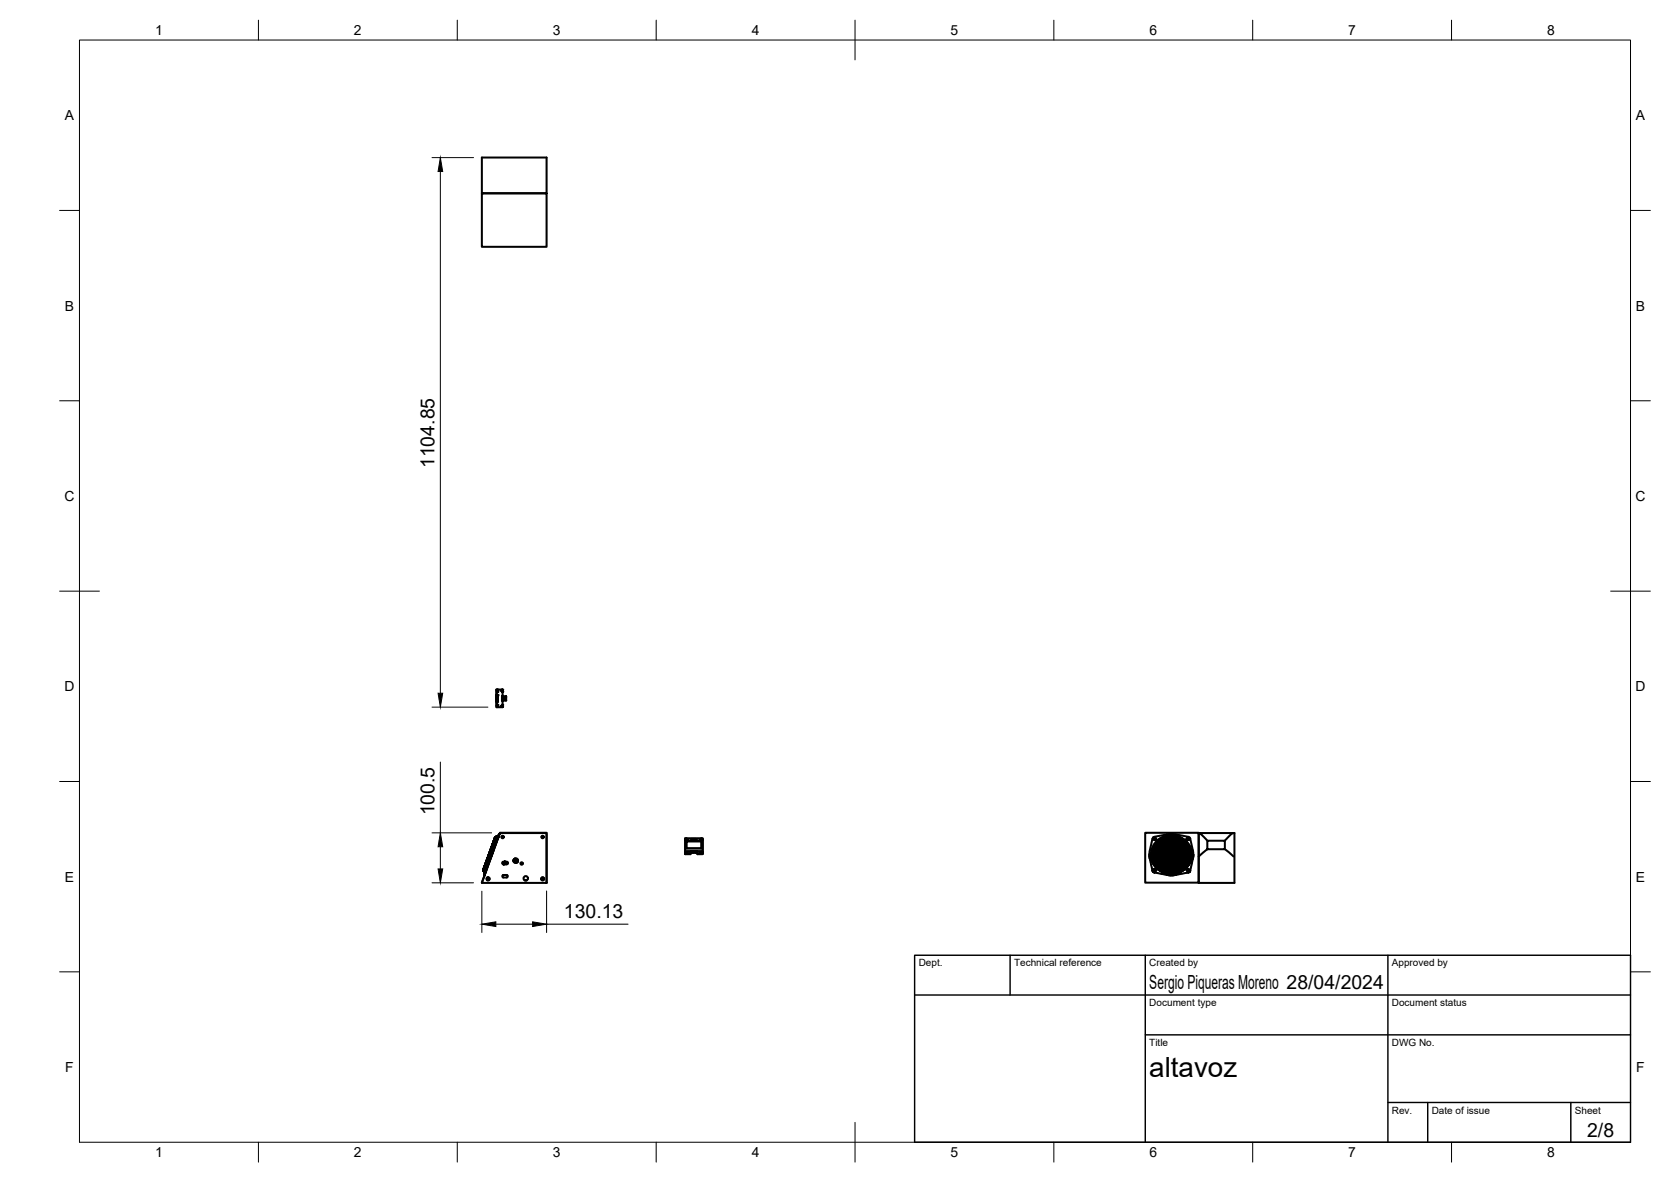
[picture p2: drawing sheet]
<svg xmlns="http://www.w3.org/2000/svg" width="420mm" height="297mm" viewBox="0 0 420 297" stroke-linecap="round" stroke-linejoin="round" font-family="sans-serif">
<defs><g id="words">
<text font-size="7" x="289" y="270.6">altavoz</text>
<g font-size="4.9">
<text x="109.3" y="117.7" transform="rotate(-90 109.3 117.7)">1104.85</text>
<text x="109.3" y="204.9" transform="rotate(-90 109.3 204.9)">100.5</text>
<text x="141.8" y="230.8">130.13</text>
<text x="289" y="248.5">Sergio Piqueras Moreno 28/04/2024</text>
<text x="399.1" y="285.7">2/8</text>
</g>
<g font-size="3.5">
<text x="39" y="8.8">1</text>
<text x="89" y="8.8">2</text>
<text x="139" y="8.8">3</text>
<text x="189" y="8.8">4</text>
<text x="239" y="8.8">5</text>
<text x="289" y="8.8">6</text>
<text x="339" y="8.8">7</text>
<text x="389" y="8.8">8</text>
<text x="16.3" y="30.2">A</text>
<text x="411.3" y="30.2">A</text>
<text x="16.3" y="78">B</text>
<text x="411.3" y="78">B</text>
<text x="16.2" y="125.9">C</text>
<text x="411.2" y="125.9">C</text>
<text x="16.2" y="173.7">D</text>
<text x="411.2" y="173.7">D</text>
<text x="16.3" y="221.6">E</text>
<text x="411.3" y="221.6">E</text>
<text x="16.4" y="269.4">F</text>
<text x="411.4" y="269.4">F</text>
<text x="39" y="290.8">1</text>
<text x="89" y="290.8">2</text>
<text x="139" y="290.8">3</text>
<text x="189" y="290.8">4</text>
<text x="239" y="290.8">5</text>
<text x="289" y="290.8">6</text>
<text x="339" y="290.8">7</text>
<text x="389" y="290.8">8</text>
</g>
<g font-size="2.5">
<text x="231" y="242.9">Dept.</text>
<text x="255" y="242.9">Technical reference</text>
<text x="289" y="242.9">Created by</text>
<text x="350" y="242.9">Approved by</text>
<text x="289" y="252.8">Document type</text>
<text x="350" y="252.8">Document status</text>
<text x="289" y="262.9">Title</text>
<text x="350" y="262.9">DWG No.</text>
<text x="350" y="279.9">Rev.</text>
<text x="360" y="279.9">Date of issue</text>
<text x="396" y="279.9">Sheet</text>
</g>
</g></defs>
<!-- layer: Visible -->
<g fill="none" stroke="#000" stroke-width=".51">
<path d="M121.2 39.6h16.2v9h-16.2zM121.2 48.6h16.2v13.4h-16.2zM121.6 48.6h.1M137.1 48.6h.1M124.8 176.2h.1M124.8 175.6h.1M124.8 174.8h.1M124.8 176.1h.1M124.8 175.9v.1M124.8 176h.1M124.8 175.9h.1M124.8 175.8v.1"/>
<path d="M124.8 175.7h.1M124.8 175.7v.1M124.8 175.5v.1M124.8 175.5h.1M124.8 175.3h.1M124.8 175.4h.1M124.8 175.2h.1M124.8 175.2v.1M124.8 175.1h.1M124.8 175v.1M124.8 174.9v.1M124.8 174.6v.2"/>
<path d="M124.8 176.3v.1M124.8 175.8h.1M124.8 176.3h.1M124.9 176.1h.1M124.8 175.3l.1 .1M124.9 174.8h.1M124.8 174.8v.1M124.9 175.6h.1M124.8 174.9h.1M124.8 176.2v.1M124.9 176h.1M124.9 175.8h.1"/>
<path d="M124.9 175.4h.1M124.9 175.2v.1M124.9 175.3h.1M124.9 175h.1M124.9 176v.1M124.9 175.5l-.1 .1M124.9 175.1h.1M124.9 175.1v.1M124.9 175.9h-.1M124.9 175.8v.1M124.9 175.7l-.1 .1M124.9 175.5h.1"/>
<path d="M124.9 176.1l-.1 .1M124.9 174.9v.1M124.9 175.1l-.1 .4M124.9 175.5l-.1 .5M124.9 175.2h.1M124.9 175.7h.1M124.9 175l-.1 .1M124.9 174.9h.1M124.9 175.9v.1M124.9 175.9l-.1 .1M124.9 176.2h.1M124.9 175.2l-.1 .1"/>
<path d="M124.9 175.9h.1M124.9 175.4v.1M124.9 175.3h.2M124.9 175.3v.1M124.9 176.2v.1M124.9 176.2l-.1 .1M124.9 175.7v.1M124.9 175.6v.1M125 175h.1M124.9 173.7l.1 .1M124.9 173.3v1.3M124.9 176.1v.1"/>
<path d="M124.9 176.4v1.3M124.9 174.9l.1 .1M124.9 176.2l.1 .1M125 176h.1M124.9 177.5l.1 .2M124.9 175l.1 .1M124.9 177.3h.1M124.9 173.8h.1M125 175.9h.1M125 175.8h.1M125 175.7h.1M125 175.6h.1"/>
<path d="M125 175.4h.1M125 175.2h.1M125 175.9l-.1 .1M125 175.9h-.1M125 175.7l-.1 .1M125 175.5h-.1M125 175.4h-.1M125 175.2v.1M125 175.2h-.1M125 177.2h-.1M125 177.2v.5M125 173.4h.1"/>
<path d="M125 173.6l.1 .1M125 173.8v.1M125 175.7v.1M125 175.4l-.1 .1M125 177.5v.1M125 173.5h.1M125 173.5l.1 .1M125 177.3h.1M125 177.4h.1M125 177.5h.1M125 176.1h.1M125 174.9h.1"/>
<path d="M125 176.2h.1M125 176.1l-.1 .1M125 174.9v.1M125 174.8v.1M125 175.9v.1M125 174.7l.1-.1h-.3v-1.3h1.6v1.6M125 174.7h.1zM125 176.3l.1 .1M125 176.4h.1M125 177.7h.1M125 173.9h.1M125 174.8h.1"/>
<path d="M125 173.3v.6M125 176.3h.1M125 176.2h-.1M125.1 175.9h.1M125 175.5v.1M125 175.4v.1M125.1 175.3h.1M125 175.1h.1M125 175.7h-.1M125 175v.1M125 175.5h.1M125 176.2v.1"/>
<path d="M125 177.2h.1M125 175.1v.1M125 177.1l.1 .5M125 173.3v.1M125 177.1v.1M125 173.4l-.1 .1M125 173.3h.1M125 173.8h.1M125 175.3h.1M125 177.1l-.1 .4M125 173.3l-.1 .4h.2M125 177.2v.1"/>
<path d="M125 173.3l.1 .2M125.1 175.1l-.1 .1M125.1 175.1h-.1M125.1 174.8h-.1M125.1 176.2h.1M125.1 174.8h.1M125.1 175.5h.1M125.1 175.1h.1M125.1 175.8h.1M125.1 175.8v.1M125.1 175.7h-.1M125.1 175.3h-.1"/>
<path d="M125.1 175.1v.1M125.1 176.2l-.1 .1M125.1 176.1h-.1M125.1 173.9h-.1M125.1 173.4h.1M125.1 173.8h.1M125.1 177.1v.1M125.1 177.6h.1M125.1 173.4v.1M125.1 176h-.1M125.1 174.9v.1M125.1 174.9h.1"/>
<path d="M125.1 174.9l-.1 .1M125.1 175.6h.1M125.1 175.4v.1M125.1 175.2h.1M125.1 175.8h-.1M125.1 175.4h.1M125.1 176.1h.1M125.1 177.6v.1M125.1 173.4v.4M125.1 175.6h-.1M125.1 177.2h.1M125.1 177.6l-.1 .1"/>
<path d="M125.1 177.3v.1M125.1 173.5v.1M125.1 175h.1M125.1 175h-.1M125.1 175.4v.4M125.1 175.4h-.1M125.1 176.1v.1M125.1 176h.1M125.1 175.5l-.1 .1M125.1 175.7h.1M125.1 177.4v.1M125.1 173.7h.1"/>
<path d="M125.1 173.7h-.1M125.1 175.9v.1M125.1 175.7v-.2v.3M125.1 175.6v.1M125.1 175.3v.1M125.1 175v.3M125.1 175v.1M125.1 176.1v.2M125.1 174.7l-.1 .1M125.1 177.5v.1M125.1 173.7v.2M125.1 175.8v.2"/>
<path d="M125.1 174.8v.1M125.1 176.3h-.1M125.1 174.7v1.6M125.1 176.3h.1M126.2 173.7v.1M126.2 177.5v.1M126.2 173.4v.5M126.2 177.2v.4M126.2 173.4v.1M126.2 173.6v.1M126.2 177.3h.1M126.2 173.6h.1"/>
<path d="M126.2 173.4h.1M126.2 177.2h.1M126.3 177.6h.1M126.2 173.7h.1M126.2 173.8h.1M126.2 177.2v.2h.1M126.2 177.7h.1M126.2 173.5h.1M126.2 175.5v.3h.2v-.3M126.2 175.9l.2-.1v.3M126.2 175.2v.3h.2v-.3M126.2 174.9h.2v.3h-.2z"/>
<path d="M126.2 176.1h.2zM126.2 173.9h.1M126.2 175.5h.1M126.2 175.2h.1M126.2 173.4v.2M126.2 175.5h.2zM126.2 175.2h.2zM126.2 174.9l.3 .1M126.2 173.4l.1 .1M126.3 173.3v.3M126.3 173.3l-.1 .6M126.3 177.7h.1"/>
<path d="M126.3 177.1l-.1 .6M126.3 173.3l-.1 .1M126.3 173.4h.1M126.3 173.9h.1M126.3 177.1l-.1 .1M126.3 173.3v.1M126.3 173.4v.2M126.3 177.1v.3M126.3 173.5h.1M126.3 177.2h.1M126.3 177.6v.1M126.3 173.7l-.1 .1"/>
<path d="M126.3 173.7h.1M126.3 173.6h.1M126.3 173.6v.1M126.3 177.4h-.1v.3M126.3 177.4v.2M126.3 173.6v.2M126.3 177.3v.1M126.3 177.4v.1M126.3 177.5v.1M126.4 176.1v1.6h-1.6v-1.3h.3M126.4 175.9h-.2v.2M126.4 175.2h.1"/>
<path d="M126.4 175.5h.1M126.5 175.9l.7 .1zM126.5 175.7v.2M126.5 175.4v.2M126.5 175.1v.2M126.5 176l-.1 .1M127.2 175h-.7l.7 .1M127.2 175.3h-.7l.7 .1M127.2 175.6h-.7l.7 .1M127.3 176h.1M127.2 175v.1M127.2 175.3v.1"/>
<path d="M127.2 175.6v.1M127.3 175v.1M127.3 175.3v.1M127.3 175.6v.1M121.5 218.5v.2M121.6 218.5v.4M121.6 218.7v.2M121.6 218.5h-.1M121.6 218.8v.2M121.6 218.8h.1M121.6 218.5h.1M121.6 218.4v.1"/>
<path d="M121.6 218.6h.1M121.6 218.9l.1 .2M121.6 218.6v.1M121.6 218.5l.1 .4M121.6 218.9h.1M121.6 218.4h.1M121.6 218.7h.1M121.6 218.3v.2M121.6 218.3v.1M121.6 218.9l.1 .1M121.6 218.8v.1M121.6 218.3l-.1 .2"/>
<path d="M121.6 218.2v.1M121.6 219h.1M121.7 218.3h.1M121.7 218.4h-.1M121.7 218.5h-.1M121.7 218.7h-.1M121.7 218.8h.1M121.7 219h.1M121.7 218.2l-.1 .1M121.7 218.8v.1M121.7 218.2v.1v-.1M121.7 219v.1"/>
<path d="M121.7 219.1h.1M121.7 218.1v.1M121.7 218.1l.1 .1M121.7 219.1h.2M121.7 219.1l.2 .1M121.7 218.2h.1M121.7 218.2l.1 .1M121.8 218.3h-.1M121.8 218.1l-.1 .1M121.8 218.1h-.1M121.8 218.1h.1M121.8 218.3h.1"/>
<path d="M121.8 220h.1M121.8 218.3l-.1 .1M121.8 218.8h-.1M121.8 219.1h.1M121.8 219.9h.1M121.8 218.3l.1 .2M121.8 218.4l-.2 .1M121.8 218.9l-.1 .1M121.8 217.9l-.2 .4M121.8 218.2h.1M121.8 218.2v.1M121.8 217.8v.1"/>
<path d="M121.8 218.4l-.1 .1M121.8 219.1l.1 .1M121.8 218v.1M121.8 218.1l.1 .1M121.8 218.1v.2M121.8 218.4l.2 .2M121.9 219.6h.1M121.8 219.6h.1M121.8 219h.1M121.8 217.9l.1 .1M121.9 218.9h-.1M121.9 219.2h.1"/>
<path d="M121.9 217.9h.1M121.9 218.2l.1 .2M121.9 218.2l-.1 .1M121.9 218.3l-.2 .3M121.9 218.5l-.3 .1M121.9 217.6l-.2 .5M121.9 219.4v.2M121.9 218.9l-.1 .1M121.9 219.1h-.1M121.9 217.5l-.3 .8M121.9 217.8l-.1 .3M121.9 218.2h.1"/>
<path d="M121.9 219.2l.1 .1M121.9 219.4h.1M121.9 217.6v.1v-.1M121.9 218.9l.2-.1v.1M121.9 218.9h.1M121.9 219v.1M121.9 219.3l.1 .1M121.9 217.6v.1M121.9 219h-.1M121.9 218.1l-.1 .3M121.9 218.1h.1M122 219.3h.1"/>
<path d="M122 218.6l-.3 .2-.1-.1M122 218.9h-.1M122 219.1h-.1M122 219.2v.1M122 218.1l-.1 .2M122 218.6h.1M122 217.5l-.1 .1M122 218.7l-.2 .1M122 219h-.1M122 219.2h.1M122 217.8l-.2 .4M122 218.6l-.3 .2"/>
<path d="M122 217.2l-.2 .7M122 218.2h.1M122 218.2l-.1 .3M122 219l.1 .1M122 219.1h.1M122 217.8l-.1 .2M122 218.7l-.3 .2M122 218.9l-.1 .1M122 219v.1M122 217.1l-.1 .5M122 217.4l.1 .3M122 218l.2-.2-.2 .3"/>
<path d="M122 218.8v.1M122 218v.2M122 218.4h.1M122 218.4v.2M122.1 217.5l.1-.1-.1 .1M122.1 217.5l-.2 .3M122.1 219.1l-.1 .1M122.1 219.3l-.3 .6M122.1 218.9v.2M122.1 217.7l-.1 .1M122.1 218.1l-.2 .5-.2 .1M122.1 219.1h.1"/>
<path d="M122.1 217l-.1 .3M122.1 218.8v.1M122.1 218.7h-.1M122.1 218.8l.1 .1M122.1 217.1v.1M122.1 217.5l-.4 .7M122.1 218.3l-.1 .1M122.1 218.3v.1M122.1 217.5v.2M122.2 217.1l-.1 .1M122.2 217.8l-.3 .3M122.2 218.6l-.2 .1"/>
<path d="M122.2 218.9l-.1 .1M122.2 218.7v.2M122.2 218.9h.1M122.2 217.2l.1-.2-.1 .2M122.2 217.2l-.2 .3M122.2 218.4l-.2 .2M122.2 217.2l-.2 .2M122.2 217.6l-.1 .1M122.2 216.6l-.2 .6M122.2 217.2l.1 .1M122.2 218.7v-.1l-.1 .2M122.2 216.7v.2"/>
<path d="M122.2 216.7l-.1 .4 .1-.2M122.2 217.2l-.1 .3M122.2 218l-.1 .2-.2-.2M122.2 218.2l-.1 .1M122.2 218.3l-.1 .2-.2-.2M122.3 216.8l-.1 .1M122.3 217.5l-.1 .1M122.3 218.4v.1M122.3 218.4v.2M122.3 218l.1-.1-.1 .1M122.3 218l-.2 .3M122.3 218.2l-.2 .2"/>
<path d="M122.3 217.3v.2M122.3 216.6l-.1 .1M122.3 216.8l-.1 .3M122.3 217.7v.2zM122.3 218.3v.1M122.3 216.9l-.4 .7 .1-.1M122.3 217.5l-.1 .3M122.3 218v.2zM122.3 216.2l-.1 .5M122.3 216.9h.1M122.4 216.4l-.1 .2zM122.4 216.7l.1-.2-.1 .2"/>
<path d="M122.4 216.7l-.3 .4M122.4 216.9l-.1 .4M122.4 216.9h.1M122.4 216.4l-.1 .2M122.4 218.2v.1M122.4 216.5l-.1 .1M122.4 216.7l-.1 .1M122.4 216.7h.1M122.4 216.9v.1M122.4 216.2v.2M122.4 216.7v.2zM122.4 217.2l-.1 .1"/>
<path d="M122.4 218.1l-.1 .1M122.4 217.8l-.2 .2M122.5 216.3l-.1 .1M122.5 216.8l-.1 .2M122.5 217.2l-.2 .3M122.5 218l-.1 .1M122.5 216l-.1 .4M122.5 216.3l.1-.2v.3M122.5 216.3l-.1 .2M122.5 217.6l-.4 .5M122.5 216.5v.1M122.5 217.7l-.1 .2h.1"/>
<path d="M122.5 216.1l-.1 .1M122.5 215.8l.1-.2-.1 .2M122.5 216.3l-.2 .5M122.5 216.6l.1-.2v.2M122.5 216.6v.2M122.5 215.8l-.3 1.1M122.5 216.3l.1 .1M122.5 216.6h.1M122.6 215.9l-.1 .1zM122.6 217.4l-.3 .3M122.6 216.4l-.1 .1M122.6 216.4h.1"/>
<path d="M122.6 217.7l-.1 .2M122.6 215.9l-.1 .1M122.6 215.6l-.6 1.7 .1-.1M122.6 215.6v.2M122.6 217.6l-.1 .1M122.6 215.7v.1M122.6 216.2l.1-.4-.3 .4M122.6 216.2v.2M122.6 217.3l-.3 .4M122.6 217.4v.1l.1-.1M122.7 217.5l-.2 .2M122.7 215.5l-.1 .2"/>
<path d="M122.7 216.2h.1M122.7 217.2l-.1 .2M122.7 216.9l-.4 .6M122.8 215.3l-.1 .2M122.8 215.5l-.2 .4M122.8 217l-.5 .5M122.8 216h-.1l-.2 .3M122.8 217.1l-.2 .3M122.8 215.8v.2M122.8 216.3l-.2 .3M122.8 215.1l-.1 .2M122.8 215.4l.2-.2-.2 .3"/>
<path d="M122.8 215.4l-.1 .1M122.8 215.6l-.3 .5M122.8 215.6l-.1 .6M122.8 216.9v-.2l-.3 .5M122.8 216.9v.1M122.8 215.6l.1 .1M122.9 217l-.2 .1M122.9 216.3l-.3 .5v-.2M122.9 215.1l-.1 .2M122.9 216.1l-.2 .4v-.3M122.9 214.9l-.2 .6M122.9 214.9l-.1 .2"/>
<path d="M122.9 216.9l-.1 .1M122.9 216.5l-.5 .7M122.9 214.7l.1-.2-.1 .2M122.9 214.7v.2v-.2M122.9 214.7l-.3 .9M122.9 215.2l-.1 .1M122.9 216.1l-.1 .2M123 216.7l-.1 .1M123 215l-.1 .1M123 216.4l-.6 .8v-.2M123 214.7l-.1 .2M123 214.5l-.1 .2 .1-.2"/>
<path d="M123 214.7l-.1 .2zM123 215l.1-.2v.2M123 216.6l-.1 .1M123 215.9l-.1 .2M123 216.2l-.6 .8M123 216.4l-.1 .4M123 214.3v.2v-.2M123 214.6v.1M123.1 214.3l-.1 .2 .1-.2M123.1 214.6l-.1 .1M123.1 215l-.2 .2M123.1 215.3v-.3l-.2 .7"/>
<path d="M123.1 215v.3M123.1 214.6l-.2 .3M123.1 216.3l-.2 .3M123.1 214.2l-.1 .1 .1-.1M123.1 214.4l-.1 .1M123.1 215.9l-.2 .4M123.1 214.2v.1v-.1M123.1 214.4l-.1 .2M123.1 215.7l-.1 .2M123.1 216.1l-.1 .2M123.1 214.2l-.1 .5M123.2 214.2l-.1 .1"/>
<path d="M123.2 214.4l-.1 .2M123.2 215.8l-.2 .1M123.2 215.9l-.1 .3M123.2 216l-.1 .1M123.2 214v.2l.1-.2M123.2 214.2l-.1 .2M123.2 214.6v-.2l-.3 .5M123.2 214.6l-.2 .4M123.2 214.6l-.1 .4M123.2 214.6h.1M123.2 214l-.1 .2M123.3 215.9l-.2 .1"/>
<path d="M123.3 213.8v-.2v.2M123.3 213.8l-.1 .2 .1-.2M123.3 215.5l-.2 .2M123.3 215.8l-1.1 3M123.3 214l-.1 .2M123.3 214.2l-.1 .2M123.3 215.7l-.1 .1M123.3 214.2l-.2 .4M123.3 214.2h.1M123.3 214.6l-.1 .2M123.3 213.8l-.1 .2M123.3 214.4v.2"/>
<path d="M123.3 215.4l-.6 .8M123.3 215.4v.3M123.3 213.8v.2M123.3 214.2l.1-.2v.2M123.3 214.2l-.1 .6M123.4 213.5l-.1 .1M123.4 215.7l-.1 .1M123.4 213.4l-.1 .2 .1-.1M123.4 213.6l-.1 .2M123.4 213.8l-.1 .2M123.4 214l-.1 .2M123.4 214.2h.1"/>
<path d="M123.4 214.2l-.1 .2M123.4 214h.1M123.4 215.1l-.6 .9M123.4 215.2l-.1 .2 .2-.1M123.4 215.4l-.1 .3M123.4 214v-.2l-.2 .4M123.4 215.6l-.1 .1M123.4 213.4v.2M123.4 214.7l-.3 .6M123.4 214.2v.2M123.5 214.9l-.6 1 .1-.5-.2 .2M123.5 215.4l-.1 .1"/>
<path d="M123.5 213.4l-.1 .2M123.5 213.6l.1-.2v.2M123.5 213.6l-.1 .2M123.5 214.2l-.1 .2M123.5 214.7l-.5 .8 .1-.2M123.5 215.1l-.1 .1M123.5 213.2l-.1 .2M123.5 213.8l.2-.2-.1 .2M123.5 213.8l-.1 .4M123.5 213.8h.1M123.5 214l-.1 .2M123.5 214.7l-.6 1"/>
<path d="M123.5 213v.1M123.6 213.2l-.1 .2M123.6 213.6l-.2 .2M123.6 213.6l-.1 .2M123.6 213.6h.1M123.6 215.1l-.2 .3M123.6 215l-.1 .1M123.6 213l-.2 .4M123.6 213.8l-.1 .2M123.6 213l-.1 .2M123.6 213.2l.2-.2-.1 .2M123.6 214.5l-.1 .2"/>
<path d="M123.6 212.8v.1M123.6 214.6l-.1 .5M123.6 213.4v.2M123.6 214.6l.1 .1M123.7 215l-.3 .2M123.7 213l-.2 .2M123.7 213l-.1 .2M123.7 213.9l-.2 .1M123.7 213.4h.1M123.7 214.5l-.1 .3zM123.7 214.3l-.3 .4M123.7 213.2l-.1 .2"/>
<path d="M123.7 214.8l-.1 .1M123.7 212.7l-.1 .2M123.7 214.6h.1M123.7 212.7l-.5 1.3M123.7 213.2l-.2 .2M123.7 214.3l-.1 .3M123.7 214.3l.1 .1M123.7 213.2h.1M123.8 214.1l-.6 1v-.3M123.8 212.4l-.1 .2M123.8 212.8l-.1 .2M123.8 212.4l-.7 1.8"/>
<path d="M123.8 214.2l-.1 .1M123.8 214.2h.1M123.8 212.3v.1M123.8 212.8h.1M123.8 213.2l-.1 .2M123.8 212.4l-.1 .1M123.8 212.2l-.1 .4M123.8 212.8l.2-.1-.1 .1M123.8 212.8l-.1 .4M123.8 213.9l-.6 .9M123.9 212.4l-.2 .3M123.9 212.7l-.2 .3"/>
<path d="M123.9 212.2l-.1 .2M123.9 212.7h.1M123.9 214.3l-.1 .2M123.9 212.8l-.1 .4M123.9 214.2h.1M123.9 212.8v.1M123.9 213.9l-.1 .3M123.9 212.3l-.2 .4M123.9 212.7l.1-.2-.4 .5M123.9 213l-.1 .2M123.9 213.7l-.6 .9M123.9 213.9l-.2 .4"/>
<path d="M123.9 213.9h.1M123.9 214l-.1 .3M123.9 212.9v.1M123.9 211.9l-.1 .5M124 212.1l-.1 .1M124 212.2l-.1 .2M124 212l-.1 .2M124 213.7l-.1 .2M124 213.7h.1M124 211.8l-.1 .2M124 213.9v.1M124 211.9l-.1 .2 .1-.2"/>
<path d="M124 212.3l-.4 .7M124 212.9l-.1 .1M124 213.5l-.5 .7M124 213.6v.2M124 211.8l-.3 .8M124 211.8v.1M124 213.7l.1 .2M124 211.9v.2M124 212.3l.1-.2-.4 .6M124 212.3l.1 .2M124.1 212l-.1 .2M124.1 213.3l-.4 .6"/>
<path d="M124.1 213.5l-.1 .1M124.1 213.6l-.1 .1M124.1 212.5v-.2l-.2 .6M124.1 213.5h.1M124.1 211.7l-.1 .1M124.1 212l-.2 .3M124.1 211.7l-.1 .2M124.1 213.3v.2M124.1 213.3h.1M124.1 211.5v.2M124.1 213.1l-.5 .7M124.1 211.3l-.2 .7"/>
<path d="M124.1 211.4l-.1 .3M124.1 212.1h.1M124.2 211.7l-.2 .3M124.2 212v-.2l-.1 .2M124.2 211.3l-.1 .1M124.2 211.4l-.1 .1M124.2 212h-.1M124.2 212h.1M124.2 211.5l-.2 .3M124.2 211.2l-.1 .2M124.2 212.9l-.6 .9M124.2 213.1l-.1 .2"/>
<path d="M124.2 211.2v.1M124.2 213l-.1 .3M124.2 211.3l-.1 .4M124.2 211.4l-.2 .5M124.2 213h.1M124.2 211.2v.2M124.2 212.3l-.2 .4 .1-.2M124.2 211v.2M124.2 212v.1M124.3 211.2l-.1 .2M124.3 212.7l-.6 .9v-.4M124.3 212.9l-.1 .1"/>
<path d="M124.3 212.9h.1M124.3 211.1l-.1 .2M124.3 212.3l-.4 .6M124.3 210.9v.1M124.3 211l-.1 .2M124.3 211.1l-.1 .1M124.3 211.4l-.2 .3zM124.3 211.7l.1-.2-.4 .8M124.3 211.7l-.4 .5M124.3 211.7l-.1 .3M124.3 212l-.1 .1M124.3 212.1l-.2 .4"/>
<path d="M124.3 210.8v.2M124.3 210.8l-.1 .2M124.3 212.5l-.5 .7M124.4 210.7l-.1 .1M124.4 210.9l-.1 .2zM124.4 211l-.1 .1M124.4 211.1l-.1 .1M124.4 212l-.3 .3 .1-.2M124.4 212.2l-.2 .1M124.4 212.7l-.2 .2M124.4 210.8l-.3 .5M124.4 211.3l-.4 .6"/>
<path d="M124.4 211.5v.2M124.4 211.7l-.1 .1zM124.4 211.8l-.2 .2M124.4 212.6l-.1 .1M124.4 212.6h.1M124.4 211.4h.1M124.4 211.7h-.1M124.4 212.8l-.1 .1M124.4 210.7h.1M124.4 210.6l-.1 .2M124.4 212.4l-.4 .5M124.4 212.5v.2"/>
<path d="M124.4 210.8h.1M124.4 210.6l-.1 .4 .1-.2M124.4 210.8v.1M124.4 211.3l.1-.2-.3 .3M124.4 211.4l.1-.2v.2M124.4 211.8l-.1 .2M124.4 212.5h.1M124.4 212.5v.1M124.4 210.6v.1M124.4 211.3v.1M124.4 211.3h.1M124.4 211.4v.1"/>
<path d="M124.5 210.6h-.1M124.5 210.6h.1M124.5 210.7l-.1 .1M124.5 212.2l-.5 .7M124.5 210.5l-.1 .1M124.5 210.5h.1M124.5 210.6l-.1 .2M124.5 211.4l-.1 .1M124.5 210.6l-.1 .1M124.5 211v-.1l-.3 .4M124.5 211l-.3 .5M124.5 211l-.1 .3"/>
<path d="M124.5 210.4v.1M124.5 210.5v.1M124.5 210.6v.1M124.5 212l-.2 .3M124.5 212.2l-.1 .2M124.5 212.2h.1M124.5 212.4l-.1 .1M124.5 210.7l-.2 .3M124.6 210.4l-.1 .1M124.6 210.5l-.1 .1M124.6 210.7l-.3 .4M124.6 211.1l-.1 .1 .1-.1"/>
<path d="M124.6 212.1l-.1 .2M124.6 212.1h.1M124.6 211v.1M124.6 211h.1M124.6 211h-.1M124.6 210.8l-.2 .3M124.6 210.8v.2M124.6 211.9l-.2 .3M124.6 210.4h.1M124.6 210.7l-.2 .3M124.6 211.9v.2M124.6 210.7h.1"/>
<path d="M124.6 210.4v.1M124.6 210.6l-.1 .1M124.6 210.8h.1M124.6 210.3l-.2 .4M124.6 210.6h.1M124.7 210.4l-.2 .1M124.7 211.7l-.4 .4M124.7 211.8l-.1 .1M124.7 211.8h.1M124.7 212l-.1 .1M124.7 210.3l-.1 .1M124.7 210.4l-.1 .1"/>
<path d="M124.7 211.1l-.2 .3M124.7 210.6h.1M124.7 210.4h.1M124.7 210.6v.2M124.7 211.5l-.3 .5M124.7 211.7v.1M124.7 211.7h.1M124.7 210.4v.2M124.7 211.6l.1-.2-.4 .4M124.7 211.6v.1M124.7 210.5v.1M124.8 210.3l-.1 .1"/>
<path d="M124.8 210.8h-.1M124.8 211.3l-.4 .4M124.8 210.3h-.1M124.8 210.3l-.4 .3M124.8 210.3h.1M124.8 210.5h-.1M124.8 210.5v.1M124.8 211.5h.1M124.8 211.6l-.1 .1M124.8 210.3l-.3 .3M124.8 210.8l-.2 .2M124.8 211.3l-.4 .5"/>
<path d="M124.8 211.4l-.1 .2M124.8 211.4h.1M124.8 210.2v.1M124.8 210.2l.1 .1M124.8 210.4l-.4 .4M124.8 211.1v.2M124.8 210.2l-.2 .2M124.8 210.4h-.1M124.8 210.4h.1M124.9 210.4l-.1 .1M124.9 210.6l-.2 .2M124.9 210.2h.1"/>
<path d="M124.9 210.9l-.2 .2M124.9 211l-.5 .7M124.9 210.2l-.1 .1M124.9 210.2v.1M124.9 210.2h.2M124.9 210.2h-.1M124.9 211.3l-.1 .1M124.9 210.3h.1M124.9 210.9l-.5 .6M124.9 211.1h.1M124.9 211.1v.2M125 210.8l-.1 .1"/>
<path d="M125 211l-.1 .1M125 211.2l-.2 .1M125 210.3h-.1M125 210.3l-.2 .1M125 210.9v.1M125 210.2h.1M125 210.2l-.1 .1M125 210.4l-.3 .2M125 210.7l-.4 .4M125 210.9h.1M125 210.6l-.4 .5M125 210.8v.1"/>
<path d="M125 210.8h.1M125.1 210.2l-.1 .1M125.1 210.3h-.1M125.1 210.4l-.3 .2M125.1 210.7l-.1 .1M125.1 210.2h.1M125.1 210.2h-.1M125.1 210.5l-.3 .3M125.1 210.7h.1M125.1 210.6l.1 .1-.2 .1M125.1 210.3l-.2 .1M125.1 210.6v.1"/>
<path d="M125.1 210.2v.1M125.1 210.3h.1M125.1 210.4l-.2 .2M125.1 210.8h.1M125.1 210.8l-1.1 2.9M125.1 210.4h.1M125.1 210.5v.1M125.2 210.5v.1zM125.2 210.3l-.2 .1M125.2 210.7l-.1 .1M125.2 210.3h.1M125.2 210.4h.1"/>
<path d="M125.2 210.7h-.1M125.2 210.3l-.1 .2M125.2 210.3l.1 .1M125.2 210.4v.1M125.2 210.2h.1M125.2 210.2v.1M125.3 210.3v.1M125.3 210.4h.1M125.3 210.2h-.1M125.3 210.2h.1M125.3 210.3h.1M125.3 210v.1"/>
<path d="M125.3 210.1h.1M125.3 210h.1M125.3 209.9l.1 .1M125.3 210.1v.1M125.3 209.9h.1M125.3 209.9v.1M125.4 209.9h.1M125.6 209.6h.1M125.6 209.7l-.3 .6M125.7 209.3h11.7v12.6h-16.2zM126.4 216.7l.2 .2M126.4 217l.1 .2"/>
<path d="M126.4 216.9h.2M126.4 217l.2 .1M126.4 219.9h1l.2 .4-.2 .2h-.9l-.1-.2zM126.4 217.2h.2M126.4 216.6l.3 .1M126.5 217.2h.9M126.6 217.2h.1M126.6 217.1v.1zM126.6 217.1v.1M126.6 217.1h.1M126.6 216.9v.2M126.7 217.1l-.1 .1"/>
<path d="M126.7 216.9h.1M126.7 217.1h.1M126.7 216.9v.2M126.7 217.1v.1M126.7 216.7v.1zM126.7 216.7l.1-.1-.1 .3M126.8 216.7l-.1 .2M126.8 216.9l-.1 .2M126.8 217.1l-.1 .1 .1-.1M126.8 217.1l-.1 .1M126.8 217.1l.2 .1M126.8 216.9v.2"/>
<path d="M126.8 216.6v.1M126.8 216.7v.2M126.8 216.7l-.2 .4v-.2M126.8 217l.6 .2M126.9 216.6l-.1 .1zM126.9 216.9l-.1 .2 .1-.2M126.9 216.8l-.1 .1M126.9 216.9l.7 .3M126.9 216.9l-.1 .2M126.9 216.6v.2M126.9 216.8l-.1 .3M126.9 216.8l.7 .3"/>
<path d="M126.9 216.6l-.1 .1M126.9 216.7v.2v-.2M126.9 216.6h.1M126.9 216.7l.7 .2M127 216.6l-.1 .2M127 216.6l-.2 .5M127 216.6l-.1 .1zM127 216.6l.6 .2M127.2 216.6l.4 .1M127.4 216.6h-.9l-.1 .4M127.5 216.6l.1 .1M127.6 216.8l-.1 .4"/>
<path d="M129.1 216.4l1 .3M129.1 216.3l1.1 .3M129.1 216.1l1.1 .4M129.1 216l1.1 .4M129.1 216.5l.8 .3M129.2 215.9l1.1 .4M129.2 216.7l.6 .2M129.3 215.9l1 .3M129.4 215.8l.8 .3M129.5 215.7l.7 .2M172.3 214.6h1.3M172.3 213.9h4.4"/>
<path d="M172.3 214.4l.3 .2 .3-.3-.3 .3zM172.3 210.9l.4-.2 .2 .3M172.3 210.9h.1M172.3 211l.2 .2zM172.4 214.3h.1M172.4 210.9v.1M172.4 210.8v.2M172.4 214.2v.1M172.5 214.2l-.1 .1M172.5 214.2h.1M172.5 210.8v.1M172.6 214.2h.1"/>
<path d="M172.6 214.2h-.1M172.6 210.8h.1M172.6 214.2l.2 .1M172.6 210.8l.2 .2M172.6 210.8l-.2 .1M172.7 213.1v-1.6h3.6v1.6M172.7 213.1l3.6 .1zM172.7 213.1v.1M172.7 210.8h.1M172.7 214.2h.1M172.7 210.8l.1 .2M172.7 214.2l.1 .1"/>
<path d="M172.8 210.9v.1M172.9 214.3l-.4-.2-.2 .2M172.9 211l-.3 .2zM173.6 214.1v.6h-1.3v-4h4.4v4h-1.3v-.6M173.6 214.1v.1M173.6 214v.1M173.7 214l-.1 .1M173.7 214.1h.1M173.7 214v.1M173.7 214h.1M173.8 214h.1M173.8 214.2h.1"/>
<path d="M173.7 214l.1 .1M173.7 214.2h.1M173.8 214.1h.1M173.8 214.1h-.1M173.8 214.1l-.1 .1M173.8 214.1v.1M173.9 214.1h.1M173.9 214.2h.1M173.8 214.1l.1 .1M173.9 214h.1M173.8 214l.1 .1M173.9 210.9h.2"/>
<path d="M173.9 210.9h.1M173.9 210.9h.2zM174 214.1h.1M174 214h.1M173.9 213.9l-.2 .1M173.9 213.9v.1M173.9 213.9l.4 .1h-.3M173.9 213.9h1.1M174 214.2h.1M174 210.9h.1M174 210.9v.1M174 210.8h.1"/>
<path d="M174 210.9h-.1M174.1 210.9h.1M174 214.1v.1M174 214l.1 .1M174.1 214.2h.1M174 214.1h-.1M174 214v.1M174 210.8l.1 .1M174.1 214.1h.1M174.1 214.1v.1M174.1 214.1h-.1M174.1 214h-.1"/>
<path d="M174.1 214h.1M174.2 214.1h.1M174.2 214h.1M174.1 214h.2M174.1 214l.1 .1M174.1 214v.1M174.2 214.1v.1M174.2 214.1h-.1M174.2 214.2h.1M174.3 214.1h.1M174.2 214l.1 .1M174.2 210.9h.2"/>
<path d="M174.2 210.9h.1M174.2 210.9h.2zM174.3 214.2h.1M174.3 214.1v.1M174.3 214.1h-.1M174.3 214.1l-.1 .1M174.3 210.9h.1M174.3 210.9v.1M174.3 210.8h.1M174.4 214h.1M174.4 210.9h.1M174.3 214h.1"/>
<path d="M174.3 214.1l.1 .1M174.3 210.8l.1 .1M174.4 214.1h.1M174.4 214.1h.3M174.5 214.1h.1M174.4 214.2h.1M174.5 214.2h.1M174.4 214.1v.1M174.4 214.1l.1 .1M174.4 214l.1 .1M174.4 214h-.1M174.4 214v.1"/>
<path d="M174.5 214.1v.1M174.6 214h.1M174.5 214h.1M174.5 213.9l.1 .1M174.6 214.2h.1M174.5 214.1l.1 .1M174.6 214.1h.1M174.5 210.9h.3M174.5 210.9h.1M174.5 210.9h.3zM174.5 214h.2M174.7 214h.1"/>
<path d="M174.6 210.9h.1M174.6 210.9v.1M174.6 210.8h.1M174.7 210.9h.1M174.6 214.1v.1M174.7 214.1h.1M174.7 214.2h.1M174.7 214l-.1 .1M174.7 214h-.1M174.7 214v.1M174.7 210.8v.1M174.7 214.1v.1"/>
<path d="M174.7 210.9l-.1 .1M174.7 214l.1 .1M174.8 214.1h.1M174.8 214h-.1M174.9 214h.1M174.8 214h.1M174.8 214.2h.1M174.8 214v.1M174.8 214.1l.1 .1M174.8 214.1v.1M174.9 214.1h.1M174.9 214.2h.1"/>
<path d="M174.9 214.1h-.1M174.9 214l.1 .1M175 214h.1M174.9 214l-.1 .1M174.9 210.9h.2M174.9 210.9h.1M174.9 210.9h.2zM174.9 214.1v.1M174.9 214.1l.1 .1M175 214.1h.1M174.9 210.9l.1 .1M174.9 210.8h.1"/>
<path d="M175 210.9h.1M175 214.2h.1M175 214.1h-.1M175 210.8v.1M175 210.9v.1M175 214.1v.1M175 214l.2 .1zM175 213.9v.1M175 213.9l.1 .1M175 213.9l.2 .1M175 213.9l-.3 .1h.3M175.1 214.2h.1"/>
<path d="M175.1 214.1h.1M175.1 214.1v.1M175.1 214h-.1M175.1 214h.1M175.2 214.2h.1M175.2 214.1h.1M175.2 214l-.1 .1M175.2 214v.1M175.2 214.1v.1M175.2 214h.1M175.2 214h-.1M175.2 214h-.2"/>
<path d="M175.2 214h1.5v-2.8h-4.4v2.8h1.5M175.2 213.9v.1M175.3 214.1h.1M175.3 214.1h-.1M175.3 214l-.1 .1M175.3 214v.1M175.4 214.6h1.3M175.4 214.1v.1M176.1 214.4l.3 .2 .3-.3-.3 .3zM176.1 210.9l.4-.2 .2 .3M176.1 210.9h.1M176.1 211l.2 .2z"/>
<path d="M176.2 214.3h.1M176.3 210.8l-.1 .1M176.3 214.2l-.1 .1M176.3 213.2h.1M176.3 210.8h.1M176.4 214.2h.2M176.4 214.2l-.2 .1M176.4 210.8l.2 .1M176.4 210.8h-.1M176.4 210.8h.1M176.4 214.2h.1M176.5 210.8v.1"/>
<path d="M176.5 214.2v.1M176.7 214.3l-.4-.2-.2 .2M176.7 211l-.3 .2zM288 209.3h13.4v12.5h-13.4zM289 214.9v.1M289 215.4h.1M289.1 215.7l.7 3.1M289.4 214.7v.8M289.4 214.7l.4-1.9 1.3-1.7 2-1 1.7-.2 1.1 .2 1.2 .4 1.3 1.1 1 1.6 .3 1.7M289.4 214.7v.2M289.4 214.9v.4M289.4 215.3v.2"/>
<path d="M289.4 215.5l.1 .3M289.5 215.8l.1 .4M289.6 216.2l.1 .2M289.7 216.4v.1M289.7 216.5l.1 .1M289.8 214.9v.2M289.8 214.7v.2M289.8 214.7v.3M289.8 215v.1M289.8 218.8h.1M289.8 216.6l.1 .3M289.8 216.6v.2"/>
<path d="M289.8 215.3l.1 .4M289.8 215.3v.3M289.8 215.1v.3M289.8 215.1v.2M289.8 214.5v.2M289.8 214.3v.2zM289.8 218.8v.1M289.8 214.1v.6M289.8 215.3v.2M289.8 214.7v.4M289.8 214.5v.4M289.8 214.3v.4"/>
<path d="M289.8 214.1v.2M289.8 214.8v.3M289.8 218.9l.1 .1M289.8 216.8l.1 .1M289.8 215.5l.1 .3M289.8 215.3l.1 .2M289.8 214.6l.1 .2M289.8 214.6v.2M289.8 214.4v.3M289.8 214.2v.3M289.8 213.9v.2M289.8 214.4v.2"/>
<path d="M289.8 214.4h.1M289.9 219h.1M289.9 215.5v.4M289.9 215.5v.2M289.9 215.7v.2M289.9 215.3v.2M289.9 215v.2M289.9 215v.3M289.9 214.6v.4M289.9 214.2l-.1 .5M289.9 214l-.1 .5M289.9 213.9l-.1 .4"/>
<path d="M289.9 213.9l-.1 .2M289.9 214.6h-.1M289.9 214.2l-.1 .2M289.9 219l.1 .1M289.9 214.2v.4M289.9 214v.2v-.2M289.9 214l-.1 .2M289.9 213.8v.2zM289.9 213.8l-.1 .3M289.9 215h.1M289.9 214.8v.2M289.9 214.4v.2"/>
<path d="M289.9 214h.1M289.9 216.9l.1 .2M289.9 215.9l.1 .2M289.9 215.9v.1M289.9 213.7l-.1 .2M289.9 214.6h.1M289.9 215.2v.2M289.9 214v.2M289.9 215.4l.1 .3zM289.9 215.4v.3M289.9 215.4v-.1v.2M289.9 215v.2v-.2"/>
<path d="M289.9 214.2h.1M289.9 215.9l.1 .3M289.9 215.7l.1 .2zM289.9 215.7l.1 .2M289.9 213.5l-.1 .6M289.9 213.6v.3M289.9 213.5v.2M289.9 215.4l.1 .2M289.9 215.4h.1M290 219.1h.1M290 215.9v.2M290 213.6l-.1 .4"/>
<path d="M290 213.6l-.1 .2M290 217v.2M290 215.9l.1 .4M290 216.1v.2M290 213.4l-.1 .2M290 217.1v.1M290 216.1l.1 .2M290 216.1l.1 .3M290 215.8v.3M290 215l-.1 .2M290 214.2l-.1 .2v-.2M290 213.3l-.1 .2"/>
<path d="M290 215.8l.1 .2M290 213.4v.2M290 213.8h.1M290 219.2h.1M290 216.3l.1 .1M290 215.6l.1 .2M290 215.2v.2l-.1-.2M290 214.6v.4M290 214.4l-.1 .4v-.2M290 214v.2M290 213.6l-.1 .2 .1-.2M290 217.2l.1 .1"/>
<path d="M290 213.2l-.1 .5M290 215.8h.1M290.1 216l.2 .7M290.1 216.3l.1 .2M290.1 216l.1 .2M290.1 215.1l-.1 .5M290.1 214.6l-.1 .4M290.1 214.4l-.1 .2M290.1 214l-.1 .2M290.1 213.2l-.1 .2M290.1 213.6h-.1M290.1 215.8v.2"/>
<path d="M290.1 213.4l-.1 .2M290.1 219.2h.1M290.1 216.4l.1 .2M290.1 216l.2 .4M290.1 213.2v.2M290.1 213l-.1 .3M290.1 216h.1M290.1 213.2h.1M290.1 217.3l.2 .3M290.1 213l-.2 .5M290.2 210.9l.1 .2h.3M290.2 218.6h.1"/>
<path d="M290.2 218.6l.2 .3 .3-.2M290.2 216.5l.1 .2M290.2 216.6l.1 .2M290.2 216.2v.3zM290.2 213l-.2 .2M290.2 210.9l.3-.1 .2 .2M290.2 210.8v.1M290.2 219.2l3.5 .7M290.2 214.7l-.1 1.1-.1-.2M290.2 214.5l-.1 .6M290.2 214.3l-.2 .9M290.2 214.3v.4"/>
<path d="M290.2 218.5v.1M290.2 214.7v.4M290.2 213l-.1 .2M290.2 213h.1M290.2 210.8h.1M290.2 218.5h.1M290.2 215.5v.7l-.1-.2M290.2 214.9l-.1 1.1M290.2 214.2l-.1 .4M290.2 213.6l-.2 .4M290.2 213.4l-.2 .4M290.2 212.9l-.2 .4"/>
<path d="M290.2 214.2v.1M290.2 211l.4 .1M290.2 210.7v.1M290.2 215.1v.4M290.2 214l-.1 .4M290.2 215.1l.1 .4M290.2 214v.2M290.2 210.7h.1M290.2 218.4h.1M290.2 216.4l.3 .7M290.2 216.4l.4 .5M290.2 215.5l.1 .8"/>
<path d="M290.2 213.6l-.1 .4M290.2 213.4l-.3 .6 .1-.2M290.2 212.9l-.1 .1M290.2 212.9l-.1 .3M290.3 210.7h.1M290.3 218.4h.1M290.3 216.7l.1 .2M290.3 216.7v.2M290.3 216.4v.2zM290.3 215.3l-.1 .2M290.3 213.8l-.3 .6M290.3 213.2l-.2 .4"/>
<path d="M290.3 212.7l-.3 .6M290.3 212.8l-.2 .4M290.3 212.8h.1M290.3 214.2v.7M290.3 216.4h-.1M290.3 214.9v.4M290.3 216.8l.8 1.1M290.3 216.7l.2 .4M290.3 216.8v.1M290.3 216.6l.1 .2zM290.3 215.5l.1 .8M290.3 213.6l-.4 1"/>
<path d="M290.3 213.2l-.1 .2M290.3 212.8l-.1 .2 .2-.2M290.3 215.3l.6 1.4M290.3 216.4h.1M290.3 214.9l.2 .9M290.3 215.5v.2M290.3 213.8v.2M290.3 217.5l.1 .2M290.3 213l-.2 .4v-.2M290.3 212.7l-.1 .2zM290.3 212.7l-.1 .2M290.3 212.7v.1"/>
<path d="M290.3 217.6l.1 .1M290.3 216.3v.1M290.3 215.7l.2 1-.1-.4M290.3 213.4l-.1 .2M290.3 213.4v-.2l-.1 .4M290.3 215.7l.1 .1M290.3 213.4l-.1 .6M290.4 210.7h.1M290.4 216.9l.1 .2M290.4 213l-.1 .2M290.4 215.3v.1M290.4 212.5l-.1 .2"/>
<path d="M290.4 218.4h.1M290.4 217.7l.1 .1M290.4 216.8l.1 .2M290.4 215.8l.1 .4M290.4 215.8v.4M290.4 213.8v1.5M290.4 213.6v.2M290.4 217.1l.2 .2M290.4 212.5l-.2 .4M290.4 216.2l.2 .7M290.4 216.8l.1 .2-.1-.2M290.4 212.7l-.1 .1"/>
<path d="M290.4 215.4l1 1.6M290.4 216.8h.1M290.4 214v.2M290.5 217.1l.1 .1M290.5 217.1l.1 .2M290.5 213l-.3 .4M290.5 212.3l-.2 .4M290.5 214.2l.2 1.4 .3 .8M290.5 214.7l.2 1M290.5 213l-.2 .8M290.5 210.7h.1M290.5 218.4h.1"/>
<path d="M290.5 216.2l.2 .9-.1-.2M290.5 212.7l-.1 .1M290.5 212.5l-.1 .2 .2-.2M290.5 212.5h.1M290.5 216.7l-.1 .1M290.5 214l.1 1.8M290.5 217.8l.2 .2M290.5 217.8l.1 .1M290.5 217l.2 .4M290.5 212.3l-.1 .2M290.5 215.8l.9 1.4M290.5 213.5l-.1 .1"/>
<path d="M290.5 212.3h.1M290.5 217l.3 .3M290.6 210.7h.1M290.6 210.7h-.1M290.6 218.4h.1M290.6 212.9l-.3 .3M290.6 212.3l-.2 .2 .2-.2M290.6 215.8l.6 1.1 1 .9M290.6 213.5l-.2 .5M290.6 218.5h.1M290.6 210.8h.1M290.6 217.9l.1 .1"/>
<path d="M290.6 217.2l.3 .4M290.6 216.9l.2 .3M290.6 212.2l-.1 .2M290.6 210.7v.1M290.7 210.8h.1M290.6 218.5l.1 .1M290.6 216.6l.2 .4M290.6 216.4l.1 .2M290.6 216.4l-.1-.2 .1 .4M290.6 212.7l-.2 .3M290.6 212.5l-.1 .2M290.6 212.1l-.1 .2"/>
<path d="M290.6 213.9v1.3M290.6 211v.1M290.6 215.2l.5 1.2M290.6 216.4l.1 .1M290.6 218.8h-.4M290.7 210.9h.1M290.7 218.6h.1M290.7 217.1l.1 .2M290.7 212.1l-.2 .2M290.7 210.8v.2M290.7 218.5v.2M290.7 211h-.1"/>
<path d="M290.7 218.7h.1M290.7 217.1l.4 .4M290.7 217.4l.2 .3M290.7 216.6l.1 .4M290.7 214.7l-.1 .2M290.7 214.4l-.1 .1M290.7 212.5l-.6 .7M290.7 217.1h.1M290.7 218.7l-.3-.2-.2 .2M290.7 214.2l-.1 .2M290.7 212.3l-.1 .2M290.7 218l.5 .5"/>
<path d="M290.7 218l.4 .3M290.7 216.5l.4 1.1M290.7 217.4l.2 .2M290.7 212.5l-.4 .5M290.7 212l-.1 .2M290.7 215.9l.7 1.1M290.7 216.5l.2 .4M290.7 212.5l-.2 .5M290.7 214.2v.2M290.7 212.4l-.3 .3M290.8 217.3l.3 .6M290.8 217v.2"/>
<path d="M290.8 215l-.1 .4M290.8 212.2l-.2 .1M290.8 212l-.2 .1M290.8 213.3l-.2 .6M290.8 217.3l.4 .6M290.8 217.3l.1 .1M290.8 214.9v.1M290.8 214.2l-.2 .5M290.8 212l-.1 .1M290.8 212h.1M290.8 214.9h.1M290.8 214.9v.2"/>
<path d="M290.8 214.2v.7M290.8 214.2l.1 .1M290.8 217l.2 .3-.2-.1M290.8 215.1v.4M290.8 214.1l-.1 .1M290.8 212.2l-.3 .3M290.8 212l-.2 .3M290.8 215.1l.1 .1M290.8 214.1v.1M290.8 216.7l.1 .2M290.8 215.5v.2M290.8 215.4v.1"/>
<path d="M290.8 214.6v-.3l.1 .6M290.8 213.7l-.1 .3M290.8 212.4l-.1 .1M290.8 217.2v.1M290.8 212.6l-.5 1.6M290.9 217.6l.1 .2M290.9 215.2l-.1 .2M290.9 213.9l-.2 .3M290.9 215.2h.1M290.9 215.2v.2M290.9 213l-.4 1.7M290.9 213.9l-.1 .2"/>
<path d="M290.9 217.6l.1 .1M290.9 215.7v.2M290.9 215.5v.2M290.9 215.4v.1M290.9 214.9l-.1 .2M290.9 214.7l-.1 .2M290.9 213.7l-.3 .5M290.9 211.8l-.2 .2M290.9 216.7l.9 .9M290.9 214.9l.1 .3M290.9 213.7v.2M290.9 212.6l-.4 .9"/>
<path d="M290.9 212.4l-.5 .8M290.9 216.9l.3 .6M290.9 215.1v.1M290.9 214.6h-.2v.4M290.9 214.1l-.1 .2M290.9 212.2l-.2 .2M290.9 214.1h.1M290.9 215.1h.1M290.9 214.6v.2M290.9 214.1v.2M290.9 217.5l.1 .1M290.9 215.5v.3"/>
<path d="M290.9 214.8l-.2-.1v.5M290.9 213.6l-.1 .1M290.9 211.8l-.1 .2M290.9 211.8h.1M290.9 215.5h.1M290.9 217.5l.2 .1M290.9 215.5l.1 .2M290.9 214.9v.2M290.9 214.3v.1M290.9 214.8v.1M290.9 214.4v.2M290.9 213.6v.1"/>
<path d="M290.9 213.6l.1 .1M290.9 216.9l.3 .5M290.9 215.8l.1 .2M290.9 214.5v.1M290.9 213.2l-.1 .2M290.9 212.2l-.3 .3M290.9 214.8h.1M290.9 214.6h.1M290.9 216.9l.4 .4M290.9 217.4l.2 .2M290.9 212.8l-.4 1.2M291 215.2v.2"/>
<path d="M291 214.3l-.1 .1M291 214l-.2 .1M291 215.4v.1M291 214l-.1 .1M291 214.3h.1M291 217.8l.1 .1M291 215.7v.3M291 215.1v.1M291 215l-.1 .1M291 214.5l-.3-.1v.3M291 213.5l-.3 .4M291 215h.1"/>
<path d="M291 214.5h.1M291 214.8h.1M291 214.6v.1M291 215.1h.1M291 213.5h.1M291 215.7v.1M291 215v.1M291 214.5v.5M291 213.5l-.1 .1M291 217.7l.1 .2M291 216v.2M291 215.5v.2"/>
<path d="M291 211.7l.2-.2-.2 .2M291 214h.1M291 215.5l.2 .5M291 215.5h.1M291 215.2v.1M291 215.8l.1 .5M291 215.1v.2M291 214.3v.2M291 213.3l-.3 .4M291 211.8l-.1 .2M291 211.7l-.1 .1M291 215.8h.2"/>
<path d="M291 216.4l.1 .1M291 215.8l.1 .2M291 215.7h.1M291 215.3l.2 .4M291 214v.3M291 213.3v.2M291 212.3l-.2 .3M291 217.6l.2 .2M291 214.9v.1M291 215v-.2v.3M291 214.7v.3M291 214.5v.3"/>
<path d="M291 214.5l.1 .1M291 214.4v.3M291 214.4h.1M291 213.7l-.1 .4M291 214.4l.1 .7M291 215.4h.1M291 215.5l.1 .2M291 215l.1 .3M291.1 214.2l.1 .4-.1-.2v.1M291.1 214.5l.1 .3-.1-.1M291.1 218.4h.1M291.1 214.7l.1 .3"/>
<path d="M291.1 214.9l.1 .2M291.1 217.6l.1 .1M291.1 217.6l.1 .2M291.1 217v.2M291.1 215.7v.1M291.1 214.7l-.1 .2M291.1 214.5v.2M291.1 214.2l-.1 .3M291.1 214.2v-.1l-.1 .2M291.1 213.5l-.2 .2M291.1 213.5l-.1 .1M291.1 212.1l-.2 .1"/>
<path d="M291.1 211.9l-.4 .2 .1-.1M291.1 211.7l-.2 .1M291.1 211.7l.1-.2zM291.1 215.7h.1M291.1 216.4l1.3 1.3M291.1 215.4v.1M291.1 213.5h.1M291.1 215.1l.2 .2h-.2M291.1 217.6l.1 .1zM291.1 217.9l.1 .1M291.1 215.5v.2M291.1 215.3v.3"/>
<path d="M291.1 215.3v.2M291.1 215.2v.1zM291.1 215.2v.2M291.1 213.9l-.1 .1M291.1 213.7l-.1 .3M291.1 213.7h.1M291.1 211.7l-.3 .3M291.1 211.7h.1M291.1 214.1h.1M291.1 215.5h.1M291.1 215.2h.1M291.1 216l.1 .5"/>
<path d="M291.1 215.8v.2M291.1 213.3l-.2 .6M291.1 213.1l-.3 .4M291.1 213.3l-.1 .2M291.1 213.1l.1 .1M291.1 211.7l-.1 .1 .2-.1M291.1 216h.1M291.1 215.8l.1 .3M291.1 214.1l-.1 .5M291.1 213.1l-.1 .2M291.1 215.7l.1 .3M291.1 215.4l.1 .4"/>
<path d="M291.1 213.9l-.2 .4M291.1 213.9v.2M291.1 213.5l-.1 .2M291.1 215.4h.1M291.1 213.5v.1M291.1 214v.3l.6 .2 .2 .4 .6 .1-.6-.4-.3 .2-.1-.2-.1 .1 .2 .4 .5 .2 .1-.1-.1-.2-.1 .1-.4-.3-.2 .2-.1-.3-.1 .1 .3 .3 .4 .1 .1 .2-.1 .1-.6-.5M291.1 215.5l.5 .4M291.1 217.2l.4 .8 .6 .3-.1-.2M291.1 217.9l.2 .1M291.1 214v.1M291.1 211.9l-.3 .3M291.1 215.5l.1 .1"/>
<path d="M291.1 213.6l-.1 .4M291.1 213.6h.1M291.2 213.9l.2 .3-.3-.2M291.2 215h.1zM291.2 218.5h.1M291.2 217.9l.1 .1M291.2 217.8l.1 .2M291.2 217.5l.1 .1M291.2 216.1v.2M291.2 215.6v.2M291.2 215.6h.1M291.2 213.9l-.1 .1"/>
<path d="M291.2 213.8l-.1 .2M291.2 213.8h.1M291.2 213l-.3 .2M291.2 215.1h.1M291.2 218.5l.2 .1M291.2 216l.1 .1M291.2 216.1l.1 .2M291.2 213.2l-.1 .1M291.2 213l-.1 .1M291.2 213h.1M291.2 215.1l.3 .3 .1-.1 .1 .5M291.2 215.6l.2 .1-.2 .1"/>
<path d="M291.2 217.2l.5 .9-.3-.2M291.2 218l.1 .1M291.2 217.4l.1 .2M291.2 215.6v.1M291.2 213.8l-.1 .2 .1-.2M291.2 211.9l-.5 .4M291.2 211.7l-.2 .1M291.2 211.5h.1M291.2 211.5l-.2 .2M291.2 213.8l.1 .2 .1-.1M291.2 217.8l.1 .1M291.2 216.3l.1 .3"/>
<path d="M291.2 216v.1M291.2 215.7l.1 .3M291.2 213.8v.1M291.2 213.8v-.1v.1M291.2 213.6l-.1 .3M291.2 213.6h.1M291.2 213.6l.1-.1-.2 .2M291.2 212.8l-.2 .2M291.2 216.7l.5 .5 1 .8M291.2 215.7l.1 .2M291.2 215.8l.1 .2M291.2 213.6l-.1 .5"/>
<path d="M291.2 213.2l-.1 .3M291.2 214.6l.2 .1zM291.2 217.7l.2 .2M291.3 213.7v.2M291.3 216.3l.1 .5M291.3 216v.1M291.3 216.1v.2M291.3 212.8l-.4 .4M291.3 213l-.2 .2M291.3 213l-.3 .3M291.3 216h.1M291.3 216.3v.1"/>
<path d="M291.3 216.1l.1 .2M291.3 213v.1M291.3 212.8l.1 .2M291.3 212.8l-.1 .2M291.3 217.6l.1 .2zM291.3 215.9v.1M291.3 215.9l.1 .2M291.3 215.9l-.1-.1 .1 .1M291.3 211.8l-.5 .4M291.3 211.5l.1 .1M291.3 215.9l.1 .3M291.3 213.5l-.1 .2"/>
<path d="M291.3 212.2l-.4 .6M291.3 213.1l-.1 .1M291.3 211.5l-.2 .2M291.3 215.3l.3 .3-.4-.1M291.3 218.6h.1M291.3 213.9h.1M291.3 211.4l.2-.2-.2 .2M291.3 218.1l.2 .2M291.3 218l.2 .2M291.3 217.3l.2 .3M291.3 211.8l-.2 .1M291.3 211.5v.1"/>
<path d="M291.3 217l.4 .4M291.3 217.3l.1 .1M291.3 213.1h.1M291.3 211.8l-.4 .4M291.3 211.5l-.1 .2M291.3 211.4l-.1 .1M291.3 217.9l.2 .2M291.3 218l.2 .1M291.3 216.4l.1 .2M291.3 216.3l.1 .1M291.3 216l.1 .3M291.3 213.4v.2z"/>
<path d="M291.3 213.4l-.1 .2M291.3 212.7l-.1 .1M291.3 212.9l-.1 .1M291.3 216.1h-.1M291.3 216.3h.1M291.3 216.4h.1M291.3 216l.1 .2M291.3 216.1h.1M291.3 213.1l-.2 .5M291.3 213.1l.1 .1M291.3 212.9v.1M291.3 212.7v.1"/>
<path d="M291.3 212.7h.1M291.4 211.4l-.2 .1M291.4 211.4l.2-.1zM291.4 217.9l.3 .3M291.4 217.9l.1 .1zM291.4 216.3l.2 .2M291.4 212.9l-.1 .2M291.4 213.9h.1l.2 .3 .3 .1M291.4 215.9v.1M291.4 211.6l-.3 .3M291.4 217.9h.1M291.4 213.3l-.1 .3h.1"/>
<path d="M291.4 213.3v.2M291.4 216.6l.1 .1M291.4 216.3v.1M291.4 216.2l.1 .1M291.4 213.2l-.3 .3M291.4 213.2l-.1 .2M291.4 213.2v.1M291.4 213l-.1 .1M291.4 215.7l.1 .2M291.4 213.7l.4 .2h-.3zM291.4 213.3l-.1 .4 .2 .4 .2-.1 .3 .3M291.4 218.6l.3 .2"/>
<path d="M291.4 218.6l.1 .1M291.4 211.6l.2-.1zM291.4 218.2l.1 .1M291.4 216.4l.1 .1M291.4 212.8l-.1 .1M291.4 213.5l.1 .1M291.4 212.8h.1M291.4 211.6l-.1 .2M291.4 211.4l-.1 .1M291.4 217.4l.1 .2M291.4 212.6l-.4 .3M291.4 216.1l.1 .1"/>
<path d="M291.4 216.9l1.3 1M291.4 217.4l.3 .3M291.4 212.8v.1M291.4 212.6l-.1 .1M291.5 216.7v.2M291.5 216.1l.1 .3M291.5 218.1l.2 .2M291.5 218.2l.2 .1M291.5 216.7l.1 .2M291.5 216.3v.1M291.5 216.3l-.1-.2 .1 .3M291.5 213.1l-.4 .2"/>
<path d="M291.5 213.1h.1M291.5 213.1l.1-.1-.1 .1M291.5 217.4l.3 .2M291.5 213.1l-.1 .2M291.5 213.1v.5l-.1-.4M291.5 218.1l.2 .1zM291.5 216.5l.1 .2M291.5 213.1l-.1 .1M291.5 215.9l.1 .2M291.5 216.5l.4 .5M291.5 212.6l-.1 .2M291.5 211.5l-.2 .1"/>
<path d="M291.5 217.6l.4 .6M291.5 216.7l.3 .4M291.5 216.4l.1 .1M291.5 212.4l-.4 .4M291.5 212.7h-.1M291.5 212.4l.2 .2 .3-.1M291.5 216.2l.2 .1M291.5 216.7l.1 .1M291.5 216.5l-.1 .1M291.5 211.7l-.2 .3M291.5 212.7l-.1 .1M291.5 212.4l-.1 .2"/>
<path d="M291.5 218.7l.2 .1M291.5 213l.2 .2M291.5 211.5l-.1 .1M291.5 211.5l.2-.1-.1 .1M291.5 217.6l.5 .5M291.5 218.3l.2 .1M291.5 216.4l.2 .4M291.5 213l-.1 .2M291.5 213l.1-.2-.2 .2M291.5 216.4l.2 .1M291.5 213v.1M291.6 216.9v.1"/>
<path d="M291.6 216.5v.2M291.6 216.4l.1 .1M291.6 216.7h-.1M291.6 216.5h.1M291.6 211.7l-.7 .9M291.6 211.3l-.2 .1M291.6 217.6l.2 .3M291.6 212.8h-.2M291.6 212.8h.1M291.6 216.5l.3 .4M291.6 212.8l-.2 .2M291.6 212.5l-.2 .1"/>
<path d="M291.6 212.3l-.3 .2M291.6 212l-.8 1.2M291.6 216.1l.4 .3M291.6 216.8l.3 .4M291.6 216.7v.1M291.6 212.3l-.4 .3M291.6 215.9l.2 .1M291.6 215.9h-.1M291.6 216.1l-.1 .1M291.6 216.7l.2 .2M291.6 216.8l.4 .4M291.6 212.3l-.1 .1"/>
<path d="M291.7 216.3l.2 .2M291.7 211.3l-.4 .2M291.7 218.3l.3 .3M291.7 218.3l.2 .2M291.7 216.6l.2 .3M291.7 216.5l.1 .3M291.7 212.6l-.2 .1M291.7 213.1h.1M291.7 212.8v.1M291.7 213.1v.1M291.7 216.5v.1M291.7 218.8l.1 .1"/>
<path d="M291.7 211.1h.1M291.7 211.1l.2-.1zM291.7 218.4l.2 .1M291.7 218.2l.1 .2M291.7 211.1l-.2 .2M291.7 218.2l.3 .3M291.7 211.1l.2 .2-.2 .1M291.7 218.2h.2M291.7 218.2l.2 .1M291.7 216.8l.1 .1M291.7 212.1l-.3 .2M291.7 212.4l-.1 .1"/>
<path d="M291.7 212.4h.1M291.7 212.8l.1 .3M291.7 212.8v.3M291.7 217.7l.2 .2M291.7 212.7l-.3 .2M291.7 212.7v.2M291.7 212.7l.1-.1zM291.7 217.7l.4 .2M291.7 215.8l.2 .2M291.7 215.8l-.1 .1M291.7 216.8h.1M291.7 217.4l.5 .3"/>
<path d="M291.7 212.7l-.3 .5M291.8 213.1l.2 .4 .2-.2 .1 .2 .1-.2M291.8 216l.3 .3M291.8 216.8v.1M291.8 212.8l-.1 .1M291.8 212.2l-.2 .1M291.8 216l-.2 .1M291.8 211.9l.1 .2M291.8 211.9l-.2 .2M291.8 216.8h.1M291.8 216.9v.2M291.8 211.7l-.5 .5"/>
<path d="M291.8 217.6l.5 .4M291.8 216.5l.6 .4v.2M291.8 212.7l.1 .3M291.8 212.7l-.1 .1M291.8 213.9h.4l.1 .1-.4 .1zM291.8 216.7l.1 .1M291.8 218.9l.2 .1M291.8 216.9l.1 .2M291.8 212.3h-.2M291.8 216.9h.1M291.8 217.6l.5 .3M291.8 212.3l-.3 .4"/>
<path d="M291.8 212.3h.1M291.8 211l.3-.1zM291.8 217.9l.5 .5M291.8 218.4l.2 .1M291.8 217.1l.2 .3M291.8 212.6l-.2 .2M291.8 212.6h.1M291.8 212l.1 .1M291.8 211.5l-.1 .1M291.8 211.2l-.1 .1M291.8 216.9l.2 .1M291.8 212.6l-.1 .1"/>
<path d="M291.8 212l-.1 .1M291.9 213l.3 .6M291.9 216l.4 .2-.2 .1M291.9 211.2l-.4 .3M291.9 217.9l.8 .7-.7-.6M291.9 218.3l.3 .1M291.9 218.3l.1 .1M291.9 217.1l.1 .1M291.9 216.9l.1 .1M291.9 212.4h-.2M291.9 213l-.2 .2M291.9 216h-.1"/>
<path d="M291.9 212.4h.1M291.9 211l-.2 .1M291.9 217.1h.1M291.9 212.1l-.3 .2M291.9 212.6l.2 .5-.5 .4 .1 .2h.4l-.4-.5M291.9 218.2l.4 .2M291.9 212.6l-.1 .1M291.9 212.6h-.1M291.9 211l.1 .1M291.9 211.5l-1 1.1-.3 .9M291.9 212.4l-.3 .4M291.9 216.5l.4 .2 .3-.1 .4 .2v-.3l.3 .8"/>
<path d="M291.9 217.8l.1 .2M291.9 211h.1M291.9 212.1v.1M291.9 212.1l-.1 .1M291.9 218.5l.2 .1M291.9 217l.1 .2M291.9 212.2h.1M291.9 218.2v.1M291.9 217l.4 .3M291.9 212.2l-.1 .1M292 219h.1M292 212.5l.1 .3"/>
<path d="M292 216.9l.1 .2M292 216.7l.1 .1M292 219l.1 .1M292 211l-.4 .3M292 212.5l-.2 .1M292 217.2l.2 .3M292 211.6l-.2 .1M292 212.2l-.2 .1M292 211.1l-.3 .2M292 217l.1 .1M292 217h-.1M292 215.9l-.3-.4h.2l.3 .5 .2-.1 .1 .2-.1 .1"/>
<path d="M292 215.9l.4 .3M292 217.2l.1 .1M292 215.9l-.1 .1M292 212.2l.1 .2M292 211.7l-.4 .3M292 217h.1M292 216.4l.4 .2M292 218.5l.2 .1M292 218.5l.2 .2M292 216.4l-.1 .1M292 214.3l.9 .3h-.6l-.9-.4 .3 .3 .1-.1 .6 .4 .1-.1 .2 .4M292 210.9l-.7 .5"/>
<path d="M292 218.5l.4 .2M292 218.4l.4 .3M292 217l-.2-.2 .6 .5M292 212.3l-.4 .2M292 212.3l.1 .1M292 211.1l.1 .1M292.1 212.4l.1-.1-.1 .2M292.1 218.6l.2 .1M292.1 217.9l.3 .3M292.1 218.4l.1 .1zM292.1 217l.1 .2M292.1 212.4h.1"/>
<path d="M292.1 211.2l-1.3 1.2M292.1 210.9h.1M292.1 217.9l.1 .1M292.1 212.4l-.3 .2M292.1 216.9v.1M292.1 212.4l-.1 .1 .2 .3M292.1 217.1l.1 .2M292.1 212.8l-.2 .2M292.1 212.4l-.1 .1M292.1 217.1l.2 .2M292.1 216.8l.2 .2-.3-.1M292.1 219.1l.4 .1"/>
<path d="M292.1 217.3l.2 .3M292.1 217.1l.1 .1M292.1 217.1h.1M292.1 219.1l.4 .2M292.1 211.2l-.2 .1M292.1 210.9l-.4 .2M292.1 210.9l-.2 .1M292.1 217.3l.4 .4M292.1 211.2l-.6 .5M292.1 217.3l.2 .1M292.1 216.3l.5 .3 .2-.2M292.1 212.5l-.6 .8-.3 1.2 .1 1.3 .8 1.2"/>
<path d="M292.1 217l1.1 .7 1 .2 1.4-.1 1.3-.8M292.1 216.3l-.1 .1M292.1 210.9l.1 .1M292.2 212.3h-.2M292.2 212.3l.1-.2-.3 .2M292.2 211v.1M292.2 211h-.2M292.2 217.3h-.1M292.2 212.8l.3 .4M292.2 213.6l.3-.1 .2 .2M292.2 213.6l.3 .2M292.2 213.6v.3l.3-.1"/>
<path d="M292.2 212.3l-.1 .1M292.2 211.9l-.3 .2M292.2 218.7h.1M292.2 217.2l.1 .2M292.2 212.8h-.1M292.2 212.3l-.2 .2M292.2 211h.1M292.2 217.7l.5 .3M292.2 212l-.3 .1M292.2 211.7l-.3 .1M292.2 218.6l.2 .2M292.2 217.2h.1"/>
<path d="M292.2 211.7h.1M292.2 217.1l.1 .1M292.2 212l-.3 .2M292.2 218.5l.2 .2M292.2 217.2l.1 .1M292.2 211.1l-.1 .1M292.2 210.8l-.3 .2M292.2 210.8h.1M292.2 215.7l.5 .3M292.2 212.1l-.2 .1M292.2 211.7l-.4 .2M292.2 210.8l-.2 .1"/>
<path d="M292.2 218.5l.2 .1M292.2 215.7l-.2 .2M292.2 211.7l.1 .1M292.2 210.8l-.1 .1M292.2 218.4v.1M292.2 217.2l.2 .1M292.3 212.3l.2 .1-.1 .1zM292.3 212.3v.3M292.3 211.8l-.8 .4M292.3 210.8l-.2 .1M292.3 218.4l.1 .2-.2-.2M292.3 217.4l.3 .3"/>
<path d="M292.3 210.8h.1M292.3 211.8l.1 .2M292.3 212.3h-.1M292.3 218l.3 .2M292.3 217.4l.1 .1M292.3 214l.2 .4h.7l-.7-.3-.2 .2-.1-.1-.2 .1M292.3 212.1l-.4 .3 .1-.1M292.3 211.8l-.5 .2M292.3 210.8l-.4 .2M292.3 210.8l.1 .1M292.3 217.9l.3 .2M292.3 218.4h-.1"/>
<path d="M292.3 212.6l.4 .5M292.3 216.7l.2 .1zM292.3 212.2l-.1 .1M292.3 217.3l.1 .2M292.3 212.6l-.1 .2M292.3 216.7l-.2 .1M292.3 211.5l-.1 .2M292.3 211.5l.1 .1M292.3 217.3l.3 .2M292.3 218.7l.2 .1M292.3 217.3v.1M292.3 211.9l-.1 .1"/>
<path d="M292.3 211.2l-.5 .3M292.3 210.9h-.2M292.4 218.2l.5 .4M292.4 217.3l.1 .1M292.4 211.9l-.2 .1M292.4 211.6l.1 .1M292.4 211.6l-.2 .1M292.4 210.9l-.6 .3M292.4 217.3h.1M292.4 215.6l.8 .5 .3-.2 .5 .1v-.2l.2 .1-.2 .1 .2 .7-.2 .1 .2 .1-.1 .1 .1 .1-.1 .1M292.4 215.6l-.3-.3-.1 .1 .2 .3M292.4 212.2l-.1 .1"/>
<path d="M292.4 210.9l.2-.1-.2 .2M292.4 218.2l.7 .6M292.4 215.4l.1 .1M292.4 215.4l-.7 .4M292.4 215.6l-.2 .1M292.4 211.3l-.6 .4M292.4 211.6v.1M292.4 210.9l-.2 .1M292.4 210.9v.1M292.4 217.3l.5 .3M292.4 216.2l.4 .2M292.4 216.2h-.1l.1 .2 .3 .1"/>
<path d="M292.4 218.7l.2 .1M292.4 218.7l.2 .1h-.1M292.4 212h.1M292.4 212.5l.4 .5M292.4 212.1h.1M292.4 210.7l.2-.1zM292.4 218.6l.4 .3M292.4 217.3l.4 .3M292.4 217.5l.3 .2M292.4 218.1l-.2-.1 .2 .2M292.4 217.3l.3 .2M292.4 217.3l-.1-.1 .2 .2"/>
<path d="M292.4 212.5l-.1 .1M292.4 213.3l.1 .2 .2-.1M292.4 211.3l-.4 .3M292.4 212v.1M292.4 211.7l-.1 .1M292.4 211l-.2 .1M292.4 217.5l.1 .1M292.4 216.6l.2 .2zM292.4 212.1l-.1 .1M292.4 210.7l-.2 .1M292.4 210.7l.3-.1zM292.4 218.6l.2 .1"/>
<path d="M292.4 217.3h.2M292.4 211.4l-.4 .3M292.4 218.6l.4 .1M292.4 217.7l.4 .2M292.4 218.6h.3M292.5 210.7l-.3 .1M292.5 218.8l.3 .1M292.5 217.4v.2M292.5 211.7l-.3 .2M292.5 211.7v.1M292.5 212.1l-.1 .1M292.5 210.7l-.2 .1"/>
<path d="M292.5 217.4l-.1 .1M292.5 211.4v.1M292.5 211.4l-.2 .1M292.5 217.4l.1 .1M292.5 211.5l-.1 .1M292.5 211.8v.1M292.5 211.8l-.1 .1M292.5 211.5l.1 .2M292.5 215.5l.4 .3M292.5 215.3l-.1-.2-.2 .1 .2 .2M292.5 217.4l.2 .1M292.5 217.4h.1"/>
<path d="M292.5 215.3l.2 .1M292.5 215.3l-.1 .1M292.5 215.5l-.1 .1M292.5 211.9l-.3 .2M292.5 211.9l-.1 .1M292.5 211.9v.1M292.5 211.9h.1M292.5 212l.1 .1a.69 .69 0 0 0 .5 .9M292.5 213.8l.3 .4 .7-.1-.7-.2-.3 .2-.1-.2-.1 .1M292.5 216.8l.4 .1-.1 .4-.2-.3 .2-.1M292.5 216.8l.1 .2-.2-.1 .2 .4M292.5 219.3h.2"/>
<path d="M292.5 210.8l-.2 .1M292.5 217.6l.2 .1M292.5 213.2l.2 .2M292.5 213.2l-.1 .1M292.5 212l-.2 .1M292.5 217.6h.2M292.6 210.8l-.2 .1M292.6 210.8h.2l-.2 .1M292.6 217.3h-.1M292.6 218.2h-.2l.9 .6M292.6 218.8l.2 .1M292.6 217.5l.1 .1"/>
<path d="M292.6 211.7h-.1M292.6 211.7h.1M292.6 210.9l-.5 .3M292.6 218.2h.2M292.6 217v.3l.1 .1M292.6 218.7l.2 .1M292.6 217.5l.3 .2-.2-.1M292.6 211.7l-.3 .2M292.6 211.8h.1M292.6 211.7v.1M292.6 211l-.5 .2M292.6 211.3l-.1 .1"/>
<path d="M292.6 211.3l.1 .1M292.6 218.1l.4 .2M292.7 215.4l.4 .3M292.7 217.4v.1M292.7 210.6h.2zM292.7 217.7l.1 .1M292.7 211.8h.1M292.7 215.4l-.2 .1M292.7 215.1l.1 .2M292.7 215.1l-.2 .2M292.7 211.4l-.2 .1M292.7 211.8l-.2 .1"/>
<path d="M292.7 218.6l.2 .1M292.7 211.4h.1M292.7 218.6l-.1 .1M292.7 217.5h-.1M292.7 213.7l.4 .2 .4-.1 .2 .5M292.7 213.4l.1-.1 .1 .2M292.7 213.4l.1 .2 .1-.1M292.7 216l.4 .2M292.7 216l-.2 .1 .2 .1 .1-.1 .2 .2M292.7 211.9l-.7 .3M292.7 213.1l-.2 .1M292.7 213.7l-.2 .1"/>
<path d="M292.7 211.9h.1M292.7 211.8v.1M292.7 211.4l-.3 .2M292.7 211.4v.1M292.7 216.5l.2 .1zM292.7 219.3h.1M292.8 211.9h.1M292.7 211.9l.1-.1-.5 .4M292.7 210.7h-.2M292.7 217.6l.1 .1M292.7 217.5l.2 .1M292.7 219.3l.1 .1"/>
<path d="M292.7 211.5l-.4 .3M292.7 211.9l-.2 .1M292.7 211l-.3 .2M292.7 217.6l.2 .1M292.7 218l.5 .2M292.7 217.5l.1 .1M292.7 210.7l-.4 .1M292.7 211.5l-.3 .2M292.7 211.5v.1M292.7 217.6h.1M292.7 217.4l.5 .3M292.7 217.4l.2 .1"/>
<path d="M292.7 211.6l.1 .1M292.7 211.6l-.1 .1M292.7 217.9l.5 .2M292.8 212.1l-.1 .1zM292.8 212.1h-.2v.2l.3 .3 .1-.1-.3-.3M292.8 218.9l.1 .1M292.8 217.9l.6 .2M292.8 210.8l.1-.1-.4 .1M292.8 218.3h-.2l.9 .6h.6M292.8 218.3l.1 .1zM292.8 217.6l.2 .2M292.8 213l.3 .3 .1-.1 .1 .1"/>
<path d="M292.8 215.3l.4 .2-.1 .2M292.8 218.9l.2 .1M292.8 213l-.1 .1M292.8 215.3l-.1 .1M292.8 211.7l-.3 .2M292.8 211.7v.1M292.8 218.2l1.5 .4 1.4-.2M292.8 217.6h.1M292.8 216.4l.5 .2-.1-.2M292.8 211.8h-.1M292.8 211.3h-.2M292.8 210.5l-.2 .1"/>
<path d="M292.8 210.5l.2-.1zM292.8 218.8l.2 .1M292.8 217.6l.3 .1M292.8 217.8l.1 .1M292.8 219.4l.5 .1M292.8 211.9h-.1M292.8 211.8h.2zM292.8 210.5h.3zM292.8 218.8l.4 .2M292.8 218.7l.3 .1h-.3M292.8 217.7l.3 .3M292.8 218.7v.1"/>
<path d="M292.9 217.7l.1 .1M292.9 218.1l.9 .2h1.5M292.9 218.7l.4 .1M292.9 217.7l.4 .2M292.9 218.6v.1M292.9 218.7h-.1M292.9 210.6h-.2M292.9 211l-1 .5M292.9 211.5l-.2 .1M292.9 211.5h-.2M292.9 210.6l-.2 .1M292.9 219h.1"/>
<path d="M292.9 217.5l.1 .1M292.9 211.9l-.1 .2 .3 .3-.1 .1 .5 .4M292.9 211.9h-.1M292.9 210.7h-.2M292.9 210.7l.2-.1zM292.9 218.4l.8 .4M292.9 217.6l.2 .1M292.9 217.6h.1M292.9 213.5l.2 .1 .1-.1M292.9 215.2l.5 .2M292.9 214.9l-.1-.2-.1 .2 .2 .3M292.9 215.8l.5 .2"/>
<path d="M292.9 215.8l-.2 .2M292.9 211.7h-.1M292.9 211.6l-.3 .2M292.9 211.7l.4-.1-.2 .1M292.9 218.4l.2 .1M292.9 213.5l.2-.2 .1 .2M292.9 215.2l-.1 .1M292.9 214.9l.2 .2M292.9 214.9l-.2 .2M292.9 218.4h.2M293 216.3l.2 .1zM293 211.8l-.3 .1"/>
<path d="M293 211.8h.1M293 211.8h-.2M293 217.8l.1 .1M293 210.8l-.7 .4M293 216.8v.5l.2 .3h-.2l.2 .1M293 218.9l.2 .1M293 219l.2 .1M293 217.8l.2 .1M293 210.8l-.3 .2M293 211.8l.1 .3-1 1 .3 .2M293 211.8l-.1 .1M293 219l1.6 .3"/>
<path d="M293 218.8l.2 .1M293 211.8l.2 .2M293 217.8h.1M293.1 213l.1-.1 .1 .2M293.1 213l.1 .2 .1-.1M293.1 211.4l-.4 .1M293.1 211.5h-.2M293.1 210.5l.2-.1zM293.1 217.7l.1 .1M293.1 217.7h-.2h.2M293.1 213l-.3 .3-.1-.2M293.1 211h-.4"/>
<path d="M293.1 218.8h.1M293.1 217.7h.1M293.1 214.8l-.2-.2 .2-.1 .3 .3M293.1 214.8l.3 .3 .1-.1 .2 .2M293.1 215.1l.4 .2-.1 .1M293.1 210.5l-.2 .1M293.1 214.8l-.2 .1M293.1 215.1l-.2 .1M293.1 215.7l.4 .2 .2-.2M293.1 216.2l.1 .2M293.1 216.2l-.3 .2M293.1 211.6l-.6 .2"/>
<path d="M293.1 210.6h-.2M293.1 215.7l-.2 .1M293.1 211.6h.1M293.1 211.7l-.3 .1M293.1 211.7l-.1 .1M293.1 217.7l.3 .1M293.1 211.2h-.2M293.1 211.2h.4M293.1 210.6h.2zM293.1 218.5l.6 .3M293.1 217.9l.2 .1M293.2 217.9l.1 .1"/>
<path d="M293.2 219.1h.3M293.2 217.9h.1M293.2 218.3l1.1 .2 1.6-.2M293.2 217.8v.1M293.2 212l.1-.1 .2 .1-.1 .1M293.2 217.8l.1 .1M293.2 212l.2 .1M293.2 210.8h-.2M293.2 217.8l.2 .1M293.2 213.5l.2 .1 .1-.1M293.2 217.7h.1M293.2 219l.2 .1"/>
<path d="M293.2 217.8h.2M293.2 211.9h.1M293.2 217.8l.5 .1M293.2 217.8h.1M293.2 216.1l.3 .1zM293.2 211.5h-.3M293.2 210.4h-.2M293.2 210.4l.3-.1zM293.2 218.9h.3zM293.2 218.9l.3 .1M293.2 218.9l.2 .1M293.2 217.7l.4 .2"/>
<path d="M293.2 217.7v.1M293.2 216.1l-.1 .1M293.2 211.5h.1M293.2 218.8v.1M293.2 211.5l-.3 .1M293.2 218.2l.8 .1M293.2 218.1l.2 .1M293.3 217.3l.2 .3M293.3 217.3l-.2 .1 .3 .3M293.3 217.7l.3 .2M293.3 211.7l-.3 .1M293.3 211.6v.1"/>
<path d="M293.3 218.8l.4 .1M293.3 218.8h-.1M293.3 216.6l-.2 .1 .2 .4v.2M293.3 219.5h.2M293.3 210.5h-.2M293.3 211.1h-.2M293.3 211.1h.2M293.3 210.5l-.2 .1M293.3 218l.2 .1M293.3 211.8l.1-.1 .2 .2M293.3 210.6h-.2M293.3 210.6h.2z"/>
<path d="M293.3 218.5l-.2-.1 .6 .3M293.3 217.9l.2 .1M293.3 213.1l.2 .1 .1-.1M293.3 211.8v.1M293.3 217.9l.4 .1M293.3 213.3l-.1 .2M293.3 213.3l.2 .2M293.4 214.8l.9 .4 .3-.3 .5 .2v-.3l.1 .1-.1 .5 .1 .1-.1 .1 .1 .2-.1 .6M293.4 214.6l-.2-.2 .2-.2 .3 .4M293.4 215.4l-.2 .1 .2 .2 .3-.2 .3 .3h.3l-.1-.2M293.4 211.4h-.7M293.4 211.4h.1"/>
<path d="M293.4 217.8l.1 .1M293.4 214.6l-.3 .2M293.4 214.6l.1 .1M293.4 214.8l-.3 .3M293.4 216l.2 .1zM293.4 211.5h-.3M293.4 211.4h-.3M293.4 211.7l.1-.1zM293.4 211.5h.3M293.4 211.4h.2M293.4 210.7a3.6 3.6 0 0 1 3.5 .5M293.4 210.8a5.1 5.1 0 0 1 3 .2"/>
<path d="M293.4 210.8h-.2M293.4 211.5h-.2M293.4 210.7l-.2 .1M293.4 217.8h.1M293.4 211.6a.38 .38 0 0 0-.3 .4 .38 .38 0 0 0 .3 .4l-.1 .1-.2-.1 .3-.3M293.4 211.6h-.3M293.4 211.6h.2M293.4 217.8l.3 .1M293.4 211.6h-.1M293.4 219.1h.2M293.4 219l.2 .1M293.4 218.2l1.1 .2 .8-.2"/>
<path d="M293.4 218.1l.2 .1M293.5 219.5h.1M293.5 210.3l-.3 .1M293.5 219l.6 .2M293.5 218.9l.2 .1zM293.5 212.9l-.2 .2M293.5 212.9l.1 .2M293.5 217.8h.1M293.5 216.2l.2 .1v-.3l.2 .2-.2 .1 .2 .1-.1 .6 .1 .1-.1 .1 .2 .1-.1 .1 .1 .1-.1 .1M293.5 216.2l.1 .2h-.3l.2 .8-.1 .1 .2 .1M293.5 217.8l.1 .1M293.5 210.4h-.2"/>
<path d="M293.5 218l.1 .1M293.5 210.4h.2M293.5 213.5l.1-.1 .2 .1 .1-.1 .5 .1M293.5 217.6l-.1 .1 .2 .1M293.5 210.4l-.4 .1M293.5 211.2h.2M293.5 210.5h-.2M293.5 218l.3 .2M293.5 218h.2M293.5 213.5l.1 .2M293.5 217.6l.2 .1M293.5 214.7l.5 .2"/>
<path d="M293.5 214.7l-.1 .1M293.5 211.4h.2M293.5 217.9h.2M293.5 218.5h-.2l.4 .2M293.6 216.4l-.2 .1 .2 .1-.2 .1 .2 .2-.1 .3 .4 .4M293.6 217.4l.1 .1h-.1M293.6 217.4h-.2l.2 .1M293.6 211.5h-.4M293.6 211.5v.1M293.6 211.4h.1M293.6 217.9h.3M293.6 217.8l.2 .1"/>
<path d="M293.6 211.5l-.2 .1M293.6 211.4l-.2 .1M293.6 217.9l-.1 .1M293.6 217.9h.1M293.6 211.6l-.3 .1M293.6 217.5l.2 .1-.1 .1M293.6 219.5h.2M293.6 217.5l-.1 .1M293.6 219.5l.2 .1M293.6 213.1l.2 .1M293.6 211l.6-.1v.2M293.6 218.2h.4"/>
<path d="M293.6 211.6v.3l.2-.3 .1 .2-.5 .6 .2 .1-.2 .1-.1-.1-.2 .3-.2-.2-.6 .6-.2-.4M293.6 213.7l.2-.2 .1 .2M293.6 213.7l-.1 .1-.1-.2-.2 .2-.1-.2-.4 .1M293.6 213.7l.2 .1 .1-.1M293.6 211.6h-.1M293.6 219.1l.5 .1M293.6 219.2h.5M293.7 214.6l.4 .1M293.7 210.3l-.5 .1M293.7 210.3h-.2M293.7 210.3h-.3M293.7 218l.3 .1"/>
<path d="M293.7 219h.2M293.7 219l.2 .1M293.7 218l.1 .1M293.7 214.3l-.3 .3M293.7 214.6l-.2 .1M293.7 214.3l.1 .1M293.7 217.7l.2 .1M293.7 217.7l-.1 .1M293.7 210.3v.2M293.7 218.9v.1M293.7 210.3h.1M293.7 218h.1"/>
<path d="M293.7 215.2l.4 .1M293.7 215.2l-.2 .1 .5 .2M293.7 215.7l.1 .2zM293.7 211.2l-.9 .1M293.7 211.2h.2M293.7 218.8l.2 .1h-.2M293.7 217.9l.1 .1M293.7 218l-.2-.1 .4 .1M293.7 217.9h.1M293.7 210.3l-.2 .1M293.7 210.4h.1M293.7 218.8v.1"/>
<path d="M293.7 217.9l.2 .1M293.7 219.9l.5 .1M293.7 216.3l-.1 .1 .2 .4-.2 .1 .2 .3-.2 .2M293.7 211.4l.2 .1M293.7 210.5h-.4M293.7 211.4h.3l-.1 .1M293.7 218.7l.2 .1M293.7 218.7l1 .1M293.7 210.4l-.2 .1M293.7 210.5h.1M293.7 217.9h.2M293.7 211.5l.1 .1"/>
<path d="M293.7 217.9l.3 .1M293.7 218.6h-.2l.4 .1M293.7 210.5l-1.1 .4M293.7 211.5h-.1M293.8 213.2l.1 .2 .8-.2 .1 .2M293.8 213.2l-.5 .1M293.8 219.6h.1M293.8 211.6h-.2M293.8 214.4l.2 .2 .1-.2 .2 .2-.2 .1M293.8 211h-.3M293.8 218.1l.2 .1M293.8 214.4l-.1 .2"/>
<path d="M293.8 217.9h.1M293.8 210.9v.1M293.8 211h.1M293.8 211l-.5 .1M293.8 211l.2 .2M293.8 218l.2 .1M293.8 218h.1M293.9 217.8l.1 .1M293.9 217.8l-.1 .1M293.9 211.3l-1.2 .1M293.9 211.3h-1.1M293.9 211.3h.1"/>
<path d="M293.9 217.9l.1 .1M293.9 218h.1M293.9 211.3v.1M293.9 211.2v.1M293.9 218h.3M293.9 212.8l.1-.2 .2 .2 .2-.3 1 .5 1-.1M293.9 212.8l.7 .1M293.9 212.8l-.4 .1M293.9 211.5h.1M293.9 211.4h.3M293.9 210.3h-.2M293.9 210.3h-.3"/>
<path d="M293.9 210.3h.2M293.9 217.9l.3 .1M293.9 219l.2 .1M293.9 219.1h.2M293.9 217.9h.1M293.9 210.3h.1M293.9 211.5l-.3 .1M293.9 211.5h-.2M293.9 211.4h-.2M293.9 210.3h-.4M293.9 219h.4M293.9 219h.2"/>
<path d="M293.9 217.6l.2 .1h-.1M293.9 218.8l.2 .1M293.9 217.6h-.1l.2 .1M293.9 211.5l-.1 .1M293.9 210.3v.1M293.9 210.4h-.2M293.9 210.4h.1M293.9 218.8h.8M293.9 219.6h.2M293.9 218.6h-.2l.4 .1M293.9 210.5h-.2M293.9 210.4v.1"/>
<path d="M293.9 218.6v.1M293.9 218.6h.2M293.9 218.7h.2M293.9 218.7v.1M293.9 213.7l.2 .1M293.9 210.5l-.2 .1M294 214.3l-.3-.3 .1-.2 .5 .5 .1-.1 .2 .1-.2 .2M294 214.3l.4 .2M294 217.7l.1 .2M294 214.3l-.2 .1M294 217.7l-.1 .1M294 214.9l.4 .2"/>
<path d="M294 215.5l.2 .1-.1 .1zM294 214.9l-.3 .3M294 210.9l.2 .4 .3 .1M294 218.2h.3M294 216l-.1 .7 .2 .5M294 218.1h1M294 218.1l.3 .1M294 218.1v.1M294 212l.4 .2-.4 .4-.3-.2-.1 .1 .3 .3M294 211.2l.2 .1M294 211.3l.4 .1M294 218h.2"/>
<path d="M294 218l.2 .1M294 217.9h.2M294 211.2v.1M294 218v.1M294 211.3l-.1 .1M294 211.5l-.1 .3 .1 .2M294 211.5h.2M294 217.9l.4 .1M294 211.5h-.1M294 211.4v.1M294.1 217.9h.1M294.1 210.2l-.2 .1"/>
<path d="M294.1 210.3h.2M294.1 210.2h.2M294.1 219.1l.4 .1M294.1 219.1l.2 .1M294.1 219.2h.2M294.1 219l.2 .1M294.1 219.6h.1M294.1 218.9v.1M294.1 210.3v.1M294.1 219h.2M294.1 218.9l.2 .1M294.1 213.8l.3 .4 .2-.2 .1 .2"/>
<path d="M294.1 213.8l.2-.1 .1 .2M294.1 217.2l.2 .1-.1 .1M294.1 217.2l-.1 .1 .2 .1M294.1 218.7v.2l.2 .1M294.1 213.8l-.4 .5M294.1 210.4h.2M294.1 210.4h-.2M294.1 210.3h.8M294.1 215.3l.2 .2-.1 .1M294.1 215.3l-.4 .4-.3-.3M294.1 210.6h.8M294.1 214.7l-.1 .2"/>
<path d="M294.1 218.6v.1M294.1 218.6h.2M294.2 217.4l-.2 .1 .3 .4M294.2 217.4l.2 .3M294.2 218.3h.7M294.2 211.5l-.2 .2 .5 .4-.1 .4-.6-.3 .1-.1-.3-.2-.1 .1 .3 .2-.1 .2-.3-.3M294.2 211.1h-.7M294.2 211.1h.2l-.5 .1M294.2 218.1l-.2 .1M294.2 210.9h.7M294.2 218.1h.7M294.2 218l.2 .1"/>
<path d="M294.2 220h.2M294.2 211.4l-.2 .1M294.2 211.4h.2zM294.2 211.2l.5 .2h-.2M294.2 211.2l.7 .2M294.2 218h.3M294.2 218h.3h-.1M294.2 211.3h.7M294.2 217.9v.1M294.2 211.4h-.2M294.2 211.3h-.2M294.2 211.2l-.3 .1"/>
<path d="M294.2 218h.1M294.2 218h.7M294.2 218h.2M294.2 219.6h-.1M294.2 219.6h.2M294.3 219.3h.3M294.3 215.2l.2 .1zM294.3 215.8l-.1 .4 .1 .1-.1 .1 .2 .4-.2 .1 .2 .1-.2 .1 .2 .1M294.3 211.5h-.1M294.3 211.5h.1M294.3 210.2h-.2M294.3 210.2l.2 .1"/>
<path d="M294.3 210.2h.2zM294.3 219.2h.2M294.3 219l.2 .1M294.3 219.1h.2M294.3 210.2h.4M294.3 215.2l-.2 .1M294.3 210.2l-.6 .1M294.3 219h.1M294.3 217.9h.1M294.3 218.9l.2 .1M294.3 219h.4M294.3 210.3h.4"/>
<path d="M294.3 210.3l-.6 .1M294.3 210.3v.1M294.3 218.6v.3M294.3 210.4h.4M294.3 218.6h.2M294.3 211l.2 .1-.1 .1 .3 .1M294.3 211l.6 .1M294.3 210.9h.4M294.3 211l-.1 .1M294.3 211h-.5M294.3 210.9h-.5M294.3 210.9v.1"/>
<path d="M294.3 218.1v.1M294.3 218.2h.4M294.4 220h.1M294.4 211.4v.1M294.4 218h.3h-.2M294.4 211.4h.1M294.4 211.4h.3M294.4 211.4h-.2M294.4 218h.1M294.4 218.1h-.1M294.4 213.5l.1-.1 .2 .1M294.4 213.5l-.5 .2"/>
<path d="M294.4 217h.3zM294.4 217.7l.3 .2M294.4 217.7l-.1 .2M294.4 213.5l.2 .2M294.4 213.9l.9 .3 .3-.4 .2 .2h.3v-.4l.1 .2-.1 .2 .1 .1-.1 .2 .1 .1-.1 .2 .1 .1-.1 1 .1 .1-.1 .2 .1 .1-.1 .1 .1 .8M294.4 217.2h.3l-.1 .3 .3 .3M294.4 217.2l.3 .6-.2 .1M294.4 217.2v.5M294.4 219.6h-.2M294.4 213.9l-.4 .4M294.4 219.6h.2M294.4 211.8l.4 .3"/>
<path d="M294.4 211.5l-.1 .2-.1-.2M294.4 211.8l-.1-.1-.3 .3M294.4 211.8l-.3 .4-.2-.1 .1-.1M294.4 214.5l.5 .1M294.4 214.5l-.1 .1 .4 .2M294.4 215.1l.2 .1-.1 .1zM294.5 211.6h.1M294.5 217.9h.1M294.5 211.6h.2M294.5 211.6l-1.4 .3-1 .6M294.5 211.6l-.1-.1 .2 .1M294.5 217.9v.1"/>
<path d="M294.5 217.9h-.2l.4 .1M294.5 220h.4M294.5 215.3l.3 .1-.1-.3 .2 .1-.1 .2 .1 .1-.1 .4 .1 .2-.1 .1 .1 .1-.1 .4M294.5 215.3l.1 .2-.2-.1-.1 .4 .2 .1-.2 .2 .2 .1-.2 .1 .2 .6M294.5 211.4l-.1 .1M294.5 210.3h.2M294.5 210.2l.2 .1M294.5 210.2h.2M294.5 218h.2M294.5 219.1h.5M294.5 219.2h.2M294.5 219.2h.4"/>
<path d="M294.5 218l.2 .2M294.5 219h.2M294.5 219.1h.2M294.5 219.1l.2 .1M294.5 218.9h.2M294.5 210.3v.1M294.5 210.9l.2 .2M294.5 218h.1M294.5 218.1v.1M294.5 218.6v.3M294.6 213.7l.4 .1M294.6 213.7l-.2 .2"/>
<path d="M294.6 219.6h-.2M294.6 215.5l-.1 .7 .1 .4-.1 .1 .2 .1M294.6 217.9v.1M294.6 212.9l.5 .2M294.6 212.9l-.1 .2-.2-.2-.7 .2M294.7 216.8l.1 .1M294.7 216.8l-.2 .1M294.7 217h.3zM294.7 211.5h.2M294.7 211.5h.3M294.7 218h.2M294.7 218h.1"/>
<path d="M294.7 220h.1M294.7 213.5l.5 .2M294.7 211.1l-.2 .1 .4 .1M294.7 210.9v.4l.3 .1M294.7 211.1l.2 .1M294.7 211.1l.5 .1M294.7 213.5l-.1 .2M294.7 211.2h.2M294.7 211h.3M294.7 210.9l.4 .1M294.7 211.8l.4 .3 .1-.2 .5 .1M294.7 211.6v.2l-.2-.1-.1 .1"/>
<path d="M294.7 211.8l-.2 .3 .2 .4-.2 .3-.5-.4-.4 .4-.2-.2-.6 .4M294.7 214.2l.5 .1M294.7 214.2l-.1 .1 .1 .2 .2-.2 .1 .2M294.7 219.6h-.1M294.7 210.4l-1 .1M294.7 211.6h.2M294.7 219.6h.2M294.7 217.9v.1M294.7 218.6v.4M294.7 210.3l-.6 .1M294.7 210.4l.2 .1M294.7 210.4h.4"/>
<path d="M294.7 218.6h-.2M294.7 218.6h.2M294.7 218.8h.1M294.7 214.8l.3 .1-.1 .1zM294.7 210.3h.3M294.7 210.2h.3M294.7 210.2l.3 .1M294.7 219h.5M294.7 219.2h.3M294.7 219h.3M294.7 219l.3 .1M294.7 219.1h.3"/>
<path d="M294.7 210.2v.2M294.7 210.3h.1M294.7 210.3h.2M294.7 210.2l.5 .1M294.7 219l-.2 .1M294.8 215.4l-.2 .1 .2 .2-.2 .6 .2 .4M294.8 212.1l-.1 .4 .2 .1 .1-.1 .4 .3 .2-.4 .2 .2 .1-.2-.6-.2M294.8 212.1l.3 .2-.1 .2-.1-.1 .2-.3 .2 .1M294.8 216.7l.2 .1-.2 .1M294.8 216.7l-.1 .1M294.8 213.4l.5 .1-.1 .2M294.8 213.4l-.1 .1"/>
<path d="M294.9 211.6l.2 .1M294.9 211.6l.1-.1v.3M294.9 211.4l.1 .1M294.9 211.2l.1 .1M294.9 211.3l.3 .2M294.9 218h.1M294.9 218h-.4M294.9 211.4h-.2M294.9 211.4h.1M294.9 211.2l.3 .1M294.9 211.3h.1M294.9 211.1l.1 .1"/>
<path d="M294.9 219.2l-.3 .1M294.9 218v.2M294.9 210.9v.2M294.9 214.6l-.3 .3-.5-.2M294.9 219.6h-.2M294.9 217.8l.1 .1M294.9 217.8v.2M294.9 210.5h.2M294.9 218.8l.3 .2M294.9 218.6v.2M294.9 210.5l2.1 .7M294.9 210.4h.2"/>
<path d="M294.9 210.3l.2 .1M294.9 218.8h-.2M295 211.5h-.3v.1M295 211.5h.1M295 210.3h.1M295 210.2l.2 .1-.2-.1M295 210.2l.2 .1M295 219.1h.4M295 219.1l.2 .1M295 219.2h.2M295 219l.2 .1M295 219.1h.2"/>
<path d="M295 210.3l-.1 .2M295 210.3h-.1M295 213.2l.4 .2M295 213.2l-.8-.1-.1 .1-.2-.1-.1 .1M295 213.2l-.2 .2M295 217.9v.1M295 211.4v.1M295 211.4l.2 .1M295 211.5h.2M295 211.8l-.2-.1-.1 .1M295 213.8l.5 .2M295 213.8l-.3 .4"/>
<path d="M295 217.8l-.2-.2 .2-.2 .2 .1-.1 .2 .4 .1M295 211.3l.2 .1M295 218h.2M295 217.9l-.3 .1M295 217.8l.1 .1M295 217.8h-.1M295 214.5l.3 .1-.1 .1zM295 211.2l.2 .1M295 211l.2 .1M295 218l.1 .2M295 211.2h.2M295 218h-.1"/>
<path d="M295 218.1l-.3 .1M295.1 215.1l-.2 .7 .2 .1-.2 .2 .2 .3M295.1 211l.3 .1M295.1 210.9l.1 .1M295.1 210.9h-.2M295.1 211h-.1M295.1 210.9v.1M295.1 218.2h-.9M295.1 216.4l.5 .1-.2 .6M295.1 216.4l-.2 .2 .2 .1M295.1 211.5h.1M295.1 213.1l.2 .1 .1-.2 .2 .2-.2 .2"/>
<path d="M295.1 216.7l.3-.1-.1 .4 .1 .1M295.1 216.7l.2 .1-.2 .1 .2 .1v.6l.1 .1M295.1 216.7l-.1 .3 .2 .3-.5-.1 .4 .3-.1 .3M295.1 211.7l-.1 .1M295.1 213.1l-.1 .1M295.1 211.7h.1M295.1 210.4l.2 .1h-.2M295.1 218.7h.1M295.1 218.6l.1 .3M295.1 218.6h-.2M295.1 218.7h-1M295.1 210.4l.4 .2-.2-.1"/>
<path d="M295.1 210.4l.6 .2h-.2M295.1 210.3l.5 .2M295.1 210.4h.1M295.1 210.3v.2M295.2 211.5h.1M295.2 211.4l.1 .1M295.2 210.3l.2 .1zM295.2 210.3h.2M295.2 211.4l.3 .1h-.2M295.2 219.1h.4M295.2 217.9l-.3 .1M295.2 219h.2"/>
<path d="M295.2 218.9h.2M295.2 213.7l-.2 .1M295.2 211.5l.3 .1M295.2 217.9h.1M295.2 218.9h-.5M295.2 219h-.2M295.2 214.3l.2 .1-.1 .2M295.2 214.3l-.3 .3M295.2 211.3l.1 .1M295.2 219.1h.2M295.2 219.2h-.3M295.2 211.2v.1"/>
<path d="M295.2 218h.1M295.2 219.9h.1M295.2 211.2h.2M295.2 211.3h.2M295.2 218h-.2M295.2 219.6h-.3M295.2 211.5l-.1 .2M295.2 211.1l.2 .1M295.2 211.1h.2M295.2 218v.1M295.2 218l-.2 .1M295.2 211.7h.3"/>
<path d="M295.2 211l.4 .2M295.2 210.9l.4 .2M295.2 218.1v.1M295.2 218.1h-.2M295.2 218.1l-.5 .1M295.3 214.6l.1 .1-.5-.1M295.3 218.3h-.2M295.3 211.5v.1M295.3 211.5l.2 .1M295.3 218.6h.1M295.3 218.6h-.2M295.3 219.9l-.4 .1"/>
<path d="M295.3 211.6l-.1 .1M295.3 214.2h.3l-.1 .1zM295.3 211.4l.3 .2M295.3 219.2h-.4M295.3 217.9h.2zM295.3 217.9h-.3M295.3 219.2h-.1M295.3 214.2l-.1 .1M295.3 211.6h.2M295.3 218.6v.1M295.3 211.4h.2M295.3 217.9l-.3 .1"/>
<path d="M295.3 217.9l-.6 .1M295.3 218.7h.1M295.3 218.6l-.2 .1M295.3 218.7h-.2M295.4 214.7l-.2 .5 .2 .1-.2 .2 .2 .4M295.4 211.3l.1 .1M295.4 210.4h.2M295.4 210.3l.4 .2M295.4 217.9h.1M295.4 218.7v.1M295.4 211.3h.1M295.4 211.2l.7 .3"/>
<path d="M295.4 217.9l-.2 .1M295.4 218.8v.1M295.4 218.7l-.7 .1M295.4 218.8h-.5M295.4 218.8l-.2 .1M295.4 215.9l-.2 .1 .2 .2M295.4 216.2l-.2 .1 .2 .1h.3l-.1 .4 .1 .2M295.4 215.9l.1 .1-.1 .2M295.4 210.3h.2h-.2M295.4 211.2l.1 .1M295.4 218h-.2M295.4 219h.2"/>
<path d="M295.4 210.3h.1M295.4 211.1v.2M295.4 218.9h.1M295.4 210.3l.2 .1M295.4 211.1l.2 .1M295.4 218h.2M295.4 219.1h.2l-.1 .1M295.4 219.1l-.2 .1M295.4 218l-.2 .1M295.4 217.7l-.2 .2M295.4 211l.5 .3M295.4 217.7h.2"/>
<path d="M295.4 218.2h-.3M295.4 218.1l-.2 .1M295.4 213.4l-.1 .1 .2 .2 .2-.4 .4 .3h.3l-.2-.2M295.4 217.1l.3 .4M295.4 217.1l-.1 .1 .2 .4M295.4 210.8l-.9-.1-1.5 .2M295.4 210.8l1.5 .5 .8 .5M295.5 210.8a3.9 3.9 0 0 0-3.1 .5M295.5 217.8l-.1 .1M295.5 211.6h.1M295.5 211.7v.2l.1-.1M295.5 211.9l-.5-.1-.2 .3"/>
<path d="M295.5 214l.2 .1-.1 .1zM295.5 219.2h-.2M295.5 211.7l.1 .1M295.5 217.8h.1M295.5 218.4h-.2M295.5 211.3l.4 .4M295.5 211.4l.3 .2M295.5 211.4l.3 .1M295.5 217.9l.2-.1-.4 .1M295.5 217.9h-.2M295.5 217.9h-.3M295.5 211.4h.1"/>
<path d="M295.5 211.3l.2 .1M295.5 211.2l.2 .2M295.5 217.9h-.1M295.5 217.6h.3M295.5 217.6l-.1 .1M295.5 218.5l-.2 .1M295.6 210.5l.3 .1h-.2M295.6 210.4l.1 .1M295.6 211.2l.3 .1M295.6 211.2l-.1 .1M295.6 214.2l.2 .1v-.3l.2 .1-.2 .5 .2 .1-.2 .2 .2 .1-.2 .2 .2 .1-.2 1 .2 .1-.2 .1 .2 .1M295.6 214.2l.1 .2h-.3l.1 .5-.1 .4 .3 .3-.3 .3"/>
<path d="M295.6 217.7h.1M295.6 217.8h-.1M295.6 211.1l.2 .3M295.6 218h.1M295.6 218h.2M295.6 218h-.2M295.6 217.7l-.1 .1M295.6 210.3h-.2l.4 .1M295.6 210.3l.4 .3M295.6 210.3l.2 .1zM295.6 211l.1 .1M295.6 218.1h-.4"/>
<path d="M295.6 218.8h.2M295.6 218.9h.2M295.6 210.4h.2M295.6 218.8l-.2 .1M295.6 218.9l-.4 .1M295.6 211.8l.2 .1M295.6 219.1h-.2M295.6 217.8h.1M295.6 210.9l1 .5M295.6 218.2h-.3M295.6 218.1l-.2 .1M295.6 211.6l.2 .1z"/>
<path d="M295.6 211.6l.6 .2M295.7 214.4l-.2 .2 .2 .1-.2 .2 .2 .4-.3 .3 .4 .4-.1 .1 .1 .6-.1 .3M295.7 217.5h.1M295.7 217.5l-.2 .1M295.7 217.8l-.2 .1M295.7 212l.3 .3-.1 .1 .2 .2 .1-.2M295.7 212l-.4 .2M295.7 219.5l-.5 .1M295.7 211.4l.1 .1M295.7 210.7l-1.2-.2-1.3 .2M295.7 211.4h.1M295.7 210.7l.1 .1"/>
<path d="M295.7 217.9h-.2M295.7 217l.2 .3-.1 .1M295.7 217l-.1 .2 .2 .2M295.7 211.7l-.2-.1v.1M295.7 211.7l-.1 .1M295.7 211.7h.1M295.7 211.8v.2M295.7 217.7v.1M295.7 210.5l.4 .2M295.7 211.1l.3 .2M295.8 213.7l.2 .1-.1 .1zM295.8 213.7l-.5 .1-.1-.1"/>
<path d="M295.8 210.5l.1 .1M295.8 211.1l.4 .3M295.8 217.4h.1l-.1 .1M295.8 217.4l-.1 .1M295.8 211.6v.1M295.8 219.1l-.3 .1M295.8 211.7l.3 .1M295.8 214.3l-.1 .1 .1 .5-.1 .7 .1 .1-.3 .6-.1-.1M295.8 217.5l.2 .1h-.2M295.8 217.5l-.2 .2M295.8 210.4h.2h-.2M295.8 211.5l.3 .3-.2-.1"/>
<path d="M295.8 217.7l-.3 .2M295.8 210.4h.1M295.8 210.4l.2 .1M295.8 211.5l.2 .1M295.8 217.7l-.1 .1M295.8 218.1l-.2 .1M295.8 219.4l-.1 .1M295.8 210.4h.2M295.8 211.4l.2 .2M295.8 217.8h-.1M295.8 219l-.2 .1M295.8 219.1h-.2"/>
<path d="M295.8 219h-.2M295.8 219.5h-.1M295.8 211.4l.2 .1M295.8 218.2l-.5 .1M295.8 217.6v.1M295.8 211.7l.2 .1M295.8 217.8l-.3 .1M295.8 211.9l-.1 .1M295.8 211.9h.2M295.8 211.4h.1M295.8 210.8l1.5 .8M295.9 211.9l.1 .1"/>
<path d="M295.9 211.3l.1 .1M295.9 217.9h-.2M295.9 217.9l-.5 .1M295.9 211.3h.1M295.9 210.7h.2M295.9 210.6l.4 .2-.2-.1M295.9 211.7h.1M295.9 211.1l.2 .1M295.9 218h-.2M295.9 219l-.1 .1M296 212l-.7 .5-.2-.2 .2-.1M296 217.7h-.1"/>
<path d="M296 211.9l.2 .1M296 210.6h.1M296 211.6l.2 .2M296 217.7l.1-.1zM296 217.7l-.4 .1M296 217.6v.1M296 211.6h.1M296 217.7h.1M296 217.7h-.2M296 211.9l.1 .2-.1-.1M296 216.6l-.2 .1 .2 .1M296 216.6l.1 .1-.1 .1"/>
<path d="M296 216.8l.1 .4M296 216.8l-.1 .3 .1 .2M296 219.4l-.2 .1M296 210.5l-.2-.1 .3 .2M296 211.5l.1 .1M296 217.7l-.2 .1M296 210.5l.2 .1M296 211.4v.1M296 211.4l.2 .1M296 210.5l.4 .2M296 210.4l.2 .1zM296 210.4l.2 .1"/>
<path d="M296 217.8h-.2M296 218.8h-.6M296 218.8h-.2M296 213.3l.2 .1v.1zM296 217.3l-.1 .1 .2 .1M296 211.3l.2 .2M296 219h-.2M296 218.9h-.2M296 218.9l-.2 .1M296 211.3l.2 .1M296.1 217.5h.1M296.1 217.5v.1"/>
<path d="M296.1 214l-.1 2.6M296.1 211.8l.1 .1M296.1 211.2l.2 .3M296.1 211.8l.3 .1M296.1 217.9h-.2M296.1 219h-.2M296.1 217.6h.1M296.1 211.8h.1M296.1 211.2l.1 .1M296.1 217.6l-.3 .1M296.1 217.9l-.7 .1M296.1 211.6l.3 .3"/>
<path d="M296.1 217.6h.2zM296.1 211.6l.1 .1M296.1 212.1l-.1 .2 .2 .1M296.1 217.2l.2 .1h-.3M296.1 210.6l.4 .2h-.2M296.1 210.6l.2 .1M296.1 211.5l.2 .2M296.1 217.7h-.1M296.1 217.2l-.1 .1M296.1 211.5l.3 .2M296.2 213.2v.2M296.2 213.2l-.2-.2-.4 .2 .4 .1"/>
<path d="M296.2 213.2l-.4 .5-.4-.3M296.2 217.7h-.2M296.2 211.5l.3 .2M296.2 211.5h-.1M296.2 212l.1 .3M296.2 211.9l.2 .1M296.2 210.6l.5 .3M296.2 211.9h.1M296.2 218.6l-.9 .1M296.2 210.6h.1M296.2 212l.1 .1M296.2 217.5v.1"/>
<path d="M296.2 212.4l.5 .1M296.2 217.7l-.2 .1M296.2 218.7h-.8M296.2 210.6h.2M296.2 210.5v.1M296.2 210.5l.2 .1M296.2 211.4l.1 .1M296.2 211.4l.5 .3M296.2 210.5l.2 .1zM296.2 211.8l.2 .1M296.2 219h-.3M296.2 217.7l-.5 .2"/>
<path d="M296.2 211.8l.3 .2M296.2 217l-.1 .1 .3 .1M296.2 211.3l.3 .3M296.2 211.7l.3 .3M296.2 217.6l-.2 .1M296.2 217.6h-.1M296.2 217.8l-.3 .1M296.2 218.9h-.2M296.2 218.9l-.2 .1M296.2 217h.2M296.2 211.7l.2 .1M296.2 217.6l.2 .1"/>
<path d="M296.3 211.3l.4 .4M296.3 217.8l-.2 .1M296.3 211.7h-.1M296.3 217.6h.1M296.3 218.2l-.6 .2M296.3 213l.2 .1-.1 .1zM296.3 219.3l-.3 .1M296.3 211.6l.1 .2M296.3 213l-.1 .2M296.3 212.1v.2l.1-.1M296.3 217.4l-.2 .1M296.3 217.4v.1"/>
<path d="M296.3 212.1l.2 .1M296.3 211.9l.1 .1M296.3 217.6l-.2 .1M296.3 217.5h.1M296.3 210.7l.2 .1M296.3 211.5v.1M296.3 211.5l.2 .2M296.3 217.6l-.1 .1M296.3 218l-.5 .2M296.4 213.6l-.2 .2 .2 .5-.2 .1 .2 .2-.2 .1 .2 .1-.2 .2 .2 .1-.2 .2 .2 .1-.2 .2 .2 .1-.2 .1 .2 1M296.4 210.7l.1 .1M296.4 211.9h.1"/>
<path d="M296.4 217.6l-.4 .1M296.4 211.9l.1 .1M296.4 217.6v.1M296.4 217.5l-.2 .1M296.4 216.8l.7 .1M296.4 217.5l-.3 .1M296.4 217.7h-.2M296.4 218.9l-.2 .1M296.4 217.5h.1M296.4 216.8l-.2 .2M296.4 217l.5 .1M296.4 217.2h.4"/>
<path d="M296.4 217.2l.3 .1M296.4 217.2l-.1 .1h.2M296.4 217.4l-.1 .1M296.4 211.8l.1 .1M296.4 217l-.3 .2M296.4 217.5l.2 .2h-.2M296.4 212.9l.2 .1-.1 .1zM296.4 212.9l-.3-.3-.4 .1-.4-.2-.4 .4-.1-.1-.2 .1M296.4 211.3l.3 .3M296.4 212l.1 .1M296.4 217.7l-.2 .1M296.4 218.7l-1 .1"/>
<path d="M296.4 217.4h.1M296.4 210.6h.1M296.4 210.6l.2 .1M296.4 219.3h-.1M296.4 210.6l.2 .1zM296.4 211.7l.1 .1M296.4 218.7l-.4 .1M296.4 218.8l-.6 .1M296.4 211.7l.2 .1M296.4 217.5l-.1 .1M296.5 218.2l-.2 .1 .4-.1M296.5 218.8h.2l-.3 .1"/>
<path d="M296.5 218.8l-.3 .1M296.5 211.3a4.2 4.2 0 0 0-4.1 .1M296.5 211.7h-.1M296.5 211.7h.1M296.5 212.4l-.2-.1-.1 .1M296.5 210.8l.2 .1h-.2M296.5 212v.1M296.5 211.6l.1 .1M296.5 212l.1 .1M296.5 216.7l.7 .1M296.5 210.8l.3 .2h-.1M296.5 212h.1"/>
<path d="M296.5 217.4l-.1 .1 .1-.1M296.5 216.7l-.1 .1M296.5 211.6h.1M296.5 212l.2 .2M296.5 212.2v.2l.1-.1M296.5 213.1l.1 .2h-.3l.2 .8M296.5 214.1l.2 .7M296.5 214.1l-.1 .2 .1 1.5M296.5 215.8l-.1 .1 .1 .8M296.5 215.8l.2 .1-.2 .6 .3 .2v-.2M296.5 212.1l.2 .1M296.5 211.9l.1 .2"/>
<path d="M296.5 211.9l.3 .2h-.2M296.5 212.2l.1 .1M296.5 217.3v.1M296.5 211.1l.2 .1M296.5 217.6l-.1 .1M296.5 211.9l.3 .2M296.5 211.8v.1M296.5 217.4h.1M296.6 210.7l.1 .1M296.6 211.8l.1 .1M296.6 217.4v.1M296.6 210.7l-.2-.1 .3 .3"/>
<path d="M296.6 211.4l.1 .2M296.6 210.7h.1M296.6 211.7v.1M296.6 211.7l.1 .1M296.6 217.4l-.2 .1M296.6 213.3l-.1 .2 .2 .4M296.6 212.3l.2 .2M296.6 210.7l.2 .1M296.6 218.6h-.4M296.6 218.6l-.4 .1M296.6 211.4l1.1 .9 .5 .9 .3 1-.2 1.5M296.6 217.5h.1"/>
<path d="M296.6 217.5l-.1 .1M296.6 212.1v.1M296.6 218.6l-.2 .1M296.6 218.7h-.2M296.6 212.1l.2 .1M296.6 211.3l.8 .6M296.6 217.3h.1M296.6 217.3l-.1 .1M296.7 212.5l-.3 .4M296.7 215.7l.1 .6M296.7 211.7v.1M296.7 218.8l-.3 .1"/>
<path d="M296.7 217.3l.1-.1-.1 .1M296.7 218.1l-.2 .2 .2-.1M296.7 218.7l-.3 .1M296.7 218.7l-.7 .1M296.7 213.9l.2 .3M296.7 215.7l-.2 .1M296.7 213.9l-.2 .2M296.7 211.7l.1 .1M296.7 217.5h.1M296.7 217.3l-.3 .2M296.7 218.1h.2M296.7 218.1v.1"/>
<path d="M296.7 214.8l-.2 .2 .2 .1M296.7 214.8l.1 .2-.1 .1M296.7 215.1l-.2 .2 .2 .1M296.7 215.1l.1 .2-.1 .1M296.7 215.4l-.2 .1 .2 .2M296.7 215.4v.3M296.7 211.6l.1 .2M296.7 211.3l.7 .5M296.7 217.5l-.2 .1M296.7 218.2v.1M296.7 210.9l.3 .3M296.7 211.6l.2 .2"/>
<path d="M296.7 217.3l.2 .2M296.7 217.3l-.2 .1M296.7 217.5v.1M296.7 212.4l.1 .4-.1-.3M296.7 210.9l.3 .2M296.7 211.9l.1 .1M296.7 218.3l-.6 .1 .2-.1M296.7 218.3h.1M296.7 213.2l-.1 .4 .2 .2M296.7 219.1l-.3 .2M296.7 210.8l.4 .3M296.7 211.5l.4 .4"/>
<path d="M296.7 218.3l-.8 .1h.2M296.7 212.2l.1 .1M296.7 211.8l.1 .2M296.7 217.3l-.1 .1M296.7 218.3l.1 .3M296.8 216.3l-.2 .1 .2 .1M296.8 210.8l.3 .3M296.8 212.2l.1 .1M296.8 211.8l.1 .1M296.8 217.2l.1-.1zM296.8 218.4l-1.1 .1 .2-.1M296.8 210.8h.1"/>
<path d="M296.8 216.3l.1 .1M296.8 216.5l-.3 .2M296.8 212.2h.1M296.8 217.4l-.5 .2M296.8 213.8l.1 .1-.2 .3 .1 .2M296.8 210.8l.4 .2M296.8 211.8l-.1 .2 .2 .3M296.8 218.4l-1.3 .2 .2-.1M296.8 213.8l-.1 .1M296.8 211.1l.1 .1M296.8 211.8h.1M296.8 217.4h.1"/>
<path d="M296.8 217.4l-.1 .1M296.8 214.4l-.1 .1 .2 .3M296.8 214.4l.3 .3M296.8 210.8l-.2-.1 .2 .1M296.8 210.8l.2 .1-.2-.1M296.8 212.1l.2 .2M296.8 217.2l-.3 .2M296.8 212.5h.1M296.8 210.8l.2 .1M296.8 218.5l-.2 .1M296.8 218.5v.1M296.8 213l-.1 .2 .2 .1"/>
<path d="M296.8 213l-.1-.1v.3l-.2-.1M296.8 212.3l.2 .2M296.8 212l.1 .1M296.8 218.6l-.1 .1M296.8 218.7h-.1M296.8 218.6h-.2M296.8 218.6l-.2 .1M296.8 212l.2 .1M296.8 217.2l-.1 .1M296.9 211.9l.1 .5M296.9 212.3l.1 .1M296.9 211.9l.4 .5"/>
<path d="M296.9 217.7l-1.1 .5-1.3 .3-1.1-.2-1-.5M296.9 218.1v.1M296.9 218.1l-.2 .1M296.9 213.3l.1-.1 .1 .1v.5M296.9 213.3l-.1 .2 .1 .1M296.9 216.1h.2l-.2 .3M296.9 216.1l.2 .2M296.9 211.6l.3 .7M296.9 213.3l.1 .2-.1 .1M296.9 216.1l-.1 .2M296.9 216.4l-.1 .1M296.9 212.3l.3 .3"/>
<path d="M296.9 217.3h-.2M296.9 217.8l-1.2 .5M296.9 217.5l-.5 .2M296.9 215.7l-.1 .1 .1 .1M296.9 215.9h.2l.1 .3M296.9 215.7l.1 .1-.1 .1M296.9 215.9v.2M296.9 212.5l.2 .2M296.9 217.1l-.1 .1 .1-.1M296.9 213.6l.2 .2M296.9 213.6l-.1 .2M296.9 217l.1 .1"/>
<path d="M296.9 218.2l.1 .3M296.9 218.2l-.2 .1M296.9 214.8l.4 .4 .1-.1 .1 .4M296.9 214.8l-.1 .2 .1 .1M296.9 215.1l-.1 .2 .1 .1M296.9 215.1l.3 .3M296.9 215.4l-.1 .1 .1 .2M296.9 215.4v.3M296.9 211.8l.1 .3M296.9 214.2l.5 .6M296.9 214.2l-.1 .2M296.9 211.8l.2 .1"/>
<path d="M296.9 211.2l.8 .6M296.9 217.3l-.1 .1M296.9 212.1l.2 .4M296.9 217.1l-.1 .1M296.9 211.2l.4 .2M297 212.8l-.3 .1-.3-.3-.3 .3-.7-.1-.3 .3M297 212.8l.1 .2-.1 .2-.2-.2M297 212.1l.4 .5M297 212.1l.2 .2M297 212.6h-.2l.2 .2-.2 .2M297 210.9l.2 .1M297 211.2h.2z"/>
<path d="M297 212.4h.1M297 212.4l.1 .1M297 217l-.1 .1zM297 218.3l-.6 .3h-1.1M297 218.3l-.2 .2M297 217.9v.1M297 211.7l.1 .2M297 218h.1M297 217.4l-.1 .1M297 219l-.3 .1M297 212.5l.1 .1M297 212.3l.2 .3"/>
<path d="M297 212.3l.3 .4M297 217l-.1 .1M297 218.5l-.2 .1M297 218.6h-.2M297 212.3h.1M297 218.5h.1M297.1 214.7l.1 .1-.3 .3M297.1 217l-.4-.1-.3 .1M297.1 211.1l.1 .1M297.1 211.9l-.1 .4M297.1 217l-.2 .1M297.1 217.2l-.2 .1"/>
<path d="M297.1 218.6l-.4 .2M297.1 213.8l.2 .3M297.1 213.8l-.2 .1 .5 .6M297.1 214.7l-.2 .1M297.1 211.9l.3 .4M297.1 218v.1M297.1 218l-.2 .1M297.1 216.8l-.2 .2M297.1 212.7l-.1 .1M297.1 212.7l.1 .1M297.1 216.8v.1M297.1 211.3l.1 .2"/>
<path d="M297.1 218.1l.1 .2M297.1 218.1l-.2 .1M297.1 216.3l-.2 .1M297.1 212.5l.1 .1M297.1 212.6l.2 .2M297.1 211l.3 .3M297.1 211.9l.2 .2-.1 .2M297.1 217l-.1 .1M297.1 217.5l-.6 .4M297.1 215.6v.3zM297.1 211l-.2-.1 .5 .4M297.1 217.1l-.3 .1"/>
<path d="M297.1 211l.2 .1M297.1 217.8l.1 .1M297.1 217.8l-.1 .1M297.2 215.4l-.2 .1 .1 .1 .2-.1v.3M297.2 212.8l.1 .2M297.2 218.9l-.2 .1M297.2 211.8v.2M297.2 216.9l-.2 .1M297.2 216.9l-.1 .1M297.2 217.2l-.5 .3M297.2 216.9h.1M297.2 212.8l-.1 .2"/>
<path d="M297.2 216.8h-.1M297.2 216.8h.1M297.2 211h-.1M297.2 211l.4 .4M297.2 217.5l-.3 .2M297.2 211.2l.1 .2M297.2 218.5l-.5 .3M297.2 217.1l-.3 .1M297.2 217.9l.1 .1M297.2 217.9l-.5 .3M297.2 211l.1 .1M297.2 211l.2 .1"/>
<path d="M297.2 211.2l.3 .3M297.2 212.3v.3M297.2 212.6v.1M297.2 212.6l.1 .2M297.2 212.6l.2 .3M297.2 217.1l-.1 .1M297.2 218.4h.1M297.2 212.3l.1 .1M297.2 217.3l-1.1 .6M297.2 217.9l-.1 .1M297.2 218.3v.1M297.2 218.4l-.2 .1"/>
<path d="M297.2 216.2v.2l-.1-.1M297.2 216.2l-.1 .1M297.2 212.6l.1 .1M297.2 216.8l-.1 .1M297.2 217.3l-.7 .5-.9 .3M297.2 218.4l-.4 .2M297.2 213.1v.5l.2 .3-.1 .2M297.2 212.9l-.1 .1 .1 .1M297.2 212l.2 .3M297.2 212.5l.2 .3M297.2 216.8l-.2 .2 .1-.1M297.2 217.6l-.3 .2"/>
<path d="M297.2 217.9l-.5 .4M297.3 212.2v.2M297.3 216.9l-.2 .1M297.3 216.9h.1M297.3 217.6l-1.2 .7M297.3 218h.1M297.3 215.2v.3zM297.3 216.5l-1 .9M297.3 211.1l.2 .2zM297.3 211.9l.2 .7M297.3 212.8v.1M297.3 216.9l-.2 .2"/>
<path d="M297.3 217.1l-.2 .1M297.3 218l.1 .2M297.3 218l-.5 .4M297.3 214.1l.2 .3-.1 .1M297.3 216.6l-.1 .2M297.3 212.4l.1 .2M297.3 212.7l.1 .2M297.3 216.8l-.1 .1M297.3 214.1l-.6 .7M297.3 214.9l-.4 .5M297.3 214.9l.1 .2 .1-.2M297.3 213l.1 .1"/>
<path d="M297.3 216.6h.1M297.3 212.4l.1 .1M297.3 211.4l.2 .1M297.3 212.7l.1 .1M297.3 216.8h.1M297.3 217.7l-.2 .1M297.3 216.5l-.1-.1-.3 .2 .4 .1M297.3 213l-.1 .1M297.3 215.8l.2-.1 .1 .2-.1 .2M297.3 215.8v.3zM297.3 212.9l.2 .2M297.3 211.1l.2 .2"/>
<path d="M297.3 212.4l.2 .2M297.4 211.1l.1 .1M297.4 211.3l.1 .2M297.4 212.4v.1M297.4 212.6l.1 .4M297.4 216.8l-.2 .1M297.4 217l-.2 .1M297.4 212.6l.1 .2M297.4 217.2l-.2 .1M297.4 218.2l-.6 .3M297.4 213.1h-.2l.2 .2M297.4 216.4v.1"/>
<path d="M297.4 213.1l.1 .2M297.4 211.1l.3 .3M297.4 218.3l-.2 .1M297.4 216.4h.1M297.4 216.5l-.1 .1M297.4 216.5h.1M297.4 211.6l.1 .1M297.4 212.9l.1 .1M297.4 216.6l-.1 .1M297.4 214.8l.1-.1v.2M297.4 216.2h-.2M297.4 216.2v.2"/>
<path d="M297.4 212.1l.2 .5M297.4 212.5l.1 .2M297.4 212.8v.1M297.4 216.7l-.1 .1M297.4 214.8l.1 .1M297.4 214.8l-.1 .1M297.4 216.2h.1M297.4 211.8l.1 .1M297.4 212.3l-.1 .1M297.4 212.8l.2 .4M297.4 212.3l.2 .3M297.4 216.5v.1"/>
<path d="M297.4 216.5l-.2 .4M297.4 216.7h.1M297.4 216.8l-.1 .1M297.4 218.8l-.2 .1M297.4 211.3l.3 .3M297.4 216.5l-.2 .3M297.4 218.3l-.2 .2M297.4 214.5l-.2 .3 .1 .1M297.4 211.8l.7 .8M297.5 213.2v.1M297.5 211.3l.3 .4M297.5 212.8v.1"/>
<path d="M297.5 216.8l-.2 .1M297.5 217.6l-.2 .1 .2-.1M297.5 211.5l.4 .4M297.5 216.7l-.3 .2M297.5 217.9l-.2 .1M297.5 213v.1M297.5 216.7l-.2 .1M297.5 216.9l-.3 .2M297.5 211.3h.1M297.5 212.7v.1M297.5 212.7l.1 .1M297.5 218l-.5 .3"/>
<path d="M297.5 215.5v.2zM297.5 211.5l.1 .2M297.5 216.4l-.1 .2M297.5 213.1l.1 .1M297.5 212l.9 1.5M297.5 213.5v.2M297.5 213.5l-.1-.2v.3l-.5 .6M297.5 214.9v.6M297.5 216.2l-.1 .3M297.5 211.5l.1 .1M297.5 212.2l.2 .5M297.5 212.9l.1 .2"/>
<path d="M297.5 212.9l.1 .3v-.1M297.5 216.4l-.2 .3M297.5 216.5l-.4 .4M297.5 216.9l-.1 .1M297.5 217.6l-.3 .3M297.5 213.3v.2M297.5 216.4h.1M297.5 213.3l.1 .1M297.5 216.2l.1 .1M297.5 213.7l.1 .2 .1-.1M297.5 213.7v.4l-.4 .6M297.5 211.2l.2 .2"/>
<path d="M297.5 216.1l-.1 .1M297.5 211.9l.4 .5M297.5 212.6l.1 .2M297.5 212.9l.2 .2M297.5 216.5v.2M297.5 218.1l-.3 .2M297.6 218.7l-.4 .2M297.6 213.2l.1 .2M297.6 218.7l-.2 .1M297.6 211.3l.1 .1M297.6 216.7l-.2 .1M297.6 213.1v.2"/>
<path d="M297.6 216.9l-.4 .4M297.6 218.2l-.2 .1M297.6 218.1l-.4 .3M297.6 213.4l-.1 .3h.2M297.6 213.4l.1 .2M297.6 212.6v.2M297.6 213.1v.1M297.6 216.3l-.1 .1M297.6 218.2l.2-.2zM297.6 216.1l-.1 .1M297.6 216.1v.1M297.6 218.2h.1"/>
<path d="M297.6 212.8l.1 .6M297.6 216.3l-.2 .2 .1-.1M297.6 216.7l-.1 .1M297.6 217.4l-.1 .2 .1-.1M297.6 212.8l.1 .1M297.6 216.9l-.1 .2M297.6 216v.1M297.6 211.4l.2 .1zM297.6 216.6l-.1 .1M297.6 217.8l-.3 .2M297.6 211.9l.3 .3M297.6 212.6l-.1 .1"/>
<path d="M297.6 212.6l.1 .1M297.6 216.3h.1M297.6 216.3l-.4 .5M297.6 216.6l-.2 .2M297.6 214.2l.2 .2 .1-.2v.2M297.6 214.2l-.1 .5-.1-.2M297.6 213.9h.3l-.1 .1M297.6 211.6l.1 .2M297.6 212.3l.2 .4M297.6 216.2v.1M297.6 216.8l-.1 .1M297.6 217.8l-.1 .1"/>
<path d="M297.6 211.4h.1M297.6 212.8l-.1 .1M297.6 213.2h.1M297.6 216.4l-.2 .3M297.7 215.7l-.2 .4M297.7 215.9l-.1 .2M297.7 211.4l-.2-.1 .2 .1M297.7 211.6l.2 .3M297.7 216.6l-.2 .1M297.7 217.5l-.2 .1M297.7 215.7v.1M297.7 213.6v.2"/>
<path d="M297.7 211.8l.5 .8 .3 1M297.7 211.4l.1 .1M297.7 215.5v.2M297.7 212.9v.2M297.7 213.4v.1M297.7 213.2l.1 .3M297.7 216.1l-.2 .3M297.7 216.3l-.2 .2M297.7 212.9l.1 .2M297.7 216.8l-.1 .1M297.7 215.2l.1 .1M297.7 215.2v.3"/>
<path d="M297.7 213.8l.1 .2M297.7 212.7v.2M297.7 216.1l-.1 .2M297.7 216.4l-.2 .1M297.7 217.9l.2-.1-.6 .3M297.7 217.9l-.2 .1M297.7 216.1h.1M297.7 215.8v.1M297.7 215.8h.1M297.7 211.8l.5 .6M297.7 213.4l.1 .2M297.7 212.7l.1 .1"/>
<path d="M297.7 213.1v.1M297.7 213.1l.1 .3M297.7 216.1h.2M297.7 216.4l-.1 .2M297.7 214.9l.2 .2M297.7 214.9v.3M297.7 211.4l.2 .1M297.7 211.4l.3 .3M297.7 213.4l.1 .1M297.7 213.5l.1 .1M297.7 218l-.2 .1M297.7 218l-.1 .1"/>
<path d="M297.7 212.9h.1M297.7 212.9l.1 .1M297.7 213.4l.1 .3M297.7 216.3l-.1 .1M297.8 214.4v.3l.1-.3M297.8 214.7l-.1 .2M297.8 211.5l.1 .2M297.8 212.5v.1M297.8 212.7v.1M297.8 213.3v.3M297.8 216l-.2 .3M297.8 216.4l-.2 .2"/>
<path d="M297.8 216.6l-.2 .1M297.8 217.6l-.6 .3M297.8 216h.1M297.8 217l-1.5 1.2M297.8 215.9h-.1M297.8 211.5l.3 .5M297.8 213.1v.2M297.8 213.5v.1M297.8 215.9l-.2 .3M297.8 216.1l-.1 .2M297.8 211.5h.1M297.8 213.1v.1"/>
<path d="M297.8 213.3h.1M297.8 216l-.1 .1M297.8 216.8l-.7 .7M297.8 214l-.3 .1 .1 .1M297.8 215.6l-.1 .1h.1M297.8 215.6l-.1 .2M297.8 213.6l-.1 .2M297.8 211.5l.1 .2zM297.8 212.6l.1 .4M297.8 212.8v.2M297.8 213.6l.1 .2M297.8 216.3l-.2 .1"/>
<path d="M297.8 216.5l-.1 .1M297.8 217.7l-.2 .1M297.8 214v.1M297.8 215.6h.1M297.8 212.8l.2 .3M297.8 213l.2 .5M297.8 213v.1M297.8 216.3l-.1 .1M297.8 216.6l-.1 .2M297.8 217.1l-.6 .5M297.8 214.1l-.2 .1M297.8 214.1l.1 .3"/>
<path d="M297.8 211.5l.2 .2M297.8 211.7l.1 .2M297.8 215.4l-.1 .1M297.8 215.4v.2M297.8 213.7l.1 .1M297.8 213.7l.1 .3M297.8 213.2l.1 .2M297.8 213.6v.1M297.8 213.4l.1 .4M297.8 213.4l.1 .2M297.8 215.7v.2M297.8 216h.2"/>
<path d="M297.8 216.5l-.2 .2M297.8 217.8l-.3 .2M297.8 213.2l.2 .3M297.8 213.6l.2 .5M297.8 216v.1M297.9 215.2l-.1 .2M297.9 211.5l.1 .2M297.9 211.7l.2 .5M297.9 215.2l-.2 .3M297.9 214.4v.1M297.9 215.2h.1M297.9 214.5v.1"/>
<path d="M297.9 214.5v.2M297.9 213l-.1 .2M297.9 213.6v.4M297.9 215.6v-.1v.1M297.9 215.6h.1M297.9 215.6l-.1 .2 .1-.2M297.9 217.8l.1-.1zM297.9 215.1h.1M297.9 215.1v.1M297.9 211.9l.1 .2M297.9 216l-.1 .1M297.9 217.2l-.3 .2"/>
<path d="M297.9 214.7v.1M297.9 214.8v.3M297.9 214l-.1 .1M297.9 213.4v.2M297.9 214v.1M297.9 215.7l-.3 .5M297.9 217.9l.1-.1zM297.9 217.9l-.3 .3M297.9 217.9l-.2 .1M297.9 214.7h.1M297.9 214.8h.1M297.9 213.6l.1 .4"/>
<path d="M297.9 215.7h.1M297.9 215.7l-.1 .3M297.9 217.9l-.1 .1M297.9 213l.1 .1M297.9 214.1v.1M297.9 214l.1 .1M297.9 215.6l-.1 .3v-.2M297.9 216.1l-.1 .2M297.9 217.2l-.2 .1M297.9 212.8l.1 .3M297.9 213.7l.1 .4M297.9 214.2l.1 .1"/>
<path d="M297.9 215.3l-.1 .1M297.9 216.3l-.1 .2M297.9 217.5l.1-.2-.2 .3M297.9 213.3l-.1 .1M297.9 217.5l-.1 .2M298 214.3l-.1 .2M298 211.7l.1 .3M298 213.1l-.1 .2M298 213.5v.2M298 214.3l-.1-.2 .1 .2M298 214.3h.1M298 215.4l-.2 .3"/>
<path d="M298 215.7l-.2 .3M298 215.3l-.3 .6M298 215.2h.1M298 211.7l.1 .1M298 213.1v.2M298 214.1v.5M298 216l-.2 .3M298 217.6h-.2M298 214.4l-.3 .5M298 214.9l-.3 .3M298 214.7v.3M298 213.3v.2"/>
<path d="M298 214.2v.1M298 214.7v.1M298 214.8v.2M298 215h.1M298 215.1v.1M298 217.3l-.4 .2M298 217.6l-.2 .1M298 211.7h.1M298 212.5l.4 1M298 215.4h.1M298 215.8l-.1 .2M298 214.4v.3"/>
<path d="M298 213.7v.2M298 213.5l.1 .5M298 214.6v.1M298 214.8v.1M298 215.3l-.1 .3M298 215.5l-.1 .2M298 216l-.1 .1M298 213.7v.1M298 214.5v.1M298 214.7v.2M298 214.5v.2M298 215.5v.2"/>
<path d="M298 215.7h.1M298 215.7l-.1 .1M298 217l-.1 .2M298 212.9v.2M298 213.9v.3M298 214v.2M298 214.2v.2M298 214.2v.3v-.1M298 215.1l-.1 .4v-.2M298 216.2l-.2 .2M298 213.3h.1M298 212.3l.1 .1"/>
<path d="M298 213.3l.1 .2M298 215.3l-.1 .4M298 216.4l-.3 .4M298 216.8l-.2 .3M298 218.3l-.4 .4M298 211.7l.2 .1M298 213.1l.1 .4M298 213.5v.1M298 213.8v.2M298 214.3v.4M298 215v.3v-.2M298 217.7l-.1 .2"/>
<path d="M298 217.8l-.1 .1M298 217.8h.1M298 213.8l.1 .2M298 214.2l.1 .1M298 215.2l-.1 .1M298 215.5h.1M298.1 214.5l-.1 .3M298.1 214.8l-.1 .3M298.1 214.8l-.1 .2M298.1 215.8l-.1 .2M298.1 215.1h-.1M298.1 214.5v.1"/>
<path d="M298.1 214.3v.2M298.1 214.8h.1M298.1 211.8l.1 .2M298.1 212l.2 .4-.3-.3M298.1 213v.4M298.1 213.6l-.1 .2M298.1 214l-.1 .2M298.1 214.6l-.1 .4M298.1 215.2l-.1 .2M298.1 215.2l-.2 .4M298.1 216l-.4 .4M298.1 217.4l-.1 .2"/>
<path d="M298.1 214.6l-.3 .7M298.1 213.5h-.1M298.1 213.5l.1 .2M298.1 214v.1M298.1 214.3h-.1M298.1 215.7l-.1 .3M298.1 211.8l.2 .2M298.1 212l.1 .2M298.1 214.1v.2M298.1 215.1l-.1 .1M298.1 214.5h.1M298.1 216.2l-.3 .4"/>
<path d="M298.1 216.9l-.1 .1M298.1 213.4v.2M298.1 214.9v.2M298.1 215.2l-.1 .3M298.1 215.4l-.1 .1M298.1 215.7l-.5 .5M298.1 215.5l-.1 .2M298.1 212.4l.1 .2M298.1 213.6l-.2 .1M298.1 214.3l.1 .1M298.1 214.9v.3M298.1 215.5v.2"/>
<path d="M298.1 215.4h.1M298.1 216.4l-.9 1.1M298.1 217.5l-.1 .1M298.2 211.8l.1 .2M298.2 213.2v.2M298.2 214.4l-.1 .2M298.2 215.9l-.2 .1M298.2 217.5l-.2 .1M298.2 214.1h-.1M298.2 214.1v.2M298.2 213.4v.2M298.2 213.6v.1"/>
<path d="M298.2 213.7v.4M298.2 215.2l-.2 .5M298.2 215.5l-.1 .2M298.2 215.7l-.1 .1M298.2 217.5l-.4 .3M298.2 214.4h.1M298.2 215.2h.1M298.2 212.4l.2 .3M298.2 213.7v.2M298.2 214.4l-.1 .8M298.2 214.3v.6M298.2 215.4l-.1 .1"/>
<path d="M298.2 216.4l-.1 .2M298.2 216.7l-.9 .9M298.2 212l.3 .9M298.2 212.2l.1 .2M298.2 215.1l-.1 .1M298.2 217.6l-.2 .1M298.2 217.6l-.1 .1zM298.2 214.1h.1M298.2 215.1h.1M298.2 216.1l-.1 .1M298.2 212l-.2-.2 .2 .4M298.2 213.4v.5"/>
<path d="M298.2 213.9v.2M298.2 214.3v.1M298.2 214.9l-.1 .2M298.2 217.2l.1-.2-.3 .3M298.2 212h.1M298.2 217.2l-.1 .3M298.2 212l.2 .1M298.2 215.2v.2M298.2 215.9l-.1 .3M298.2 216.2l-.1 .2M298.2 217.2v.1M298.2 214.1l.1 .1"/>
<path d="M298.2 215.1v.1M298.2 216.1l-.1 .3M298.3 212.4v.1M298.3 215.2l-.1 .2M298.3 216.7l-.2 .2M298.3 214.2v.2M298.3 214.2l-.2 .1M298.3 214.9h-.2M298.3 213.5l-.1 .6M298.3 214.4l-.3 .9M298.3 214.7l-.1 .2M298.3 215.5l-.1 .2"/>
<path d="M298.3 217.3l-.4 .1-.1 .3M298.3 212l.1 .1M298.3 212.6l.2 .5M298.3 214.4v.3M298.3 214.7l-.1 .4M298.3 217.3l-.2 .2M298.3 212.4l.1 .1M298.3 214.9l-.1 .2M298.3 215.2l-.2 .3M298.3 216.8l-.3 .2M298.3 213.7v.5M298.3 214.4l-.2 .4"/>
<path d="M298.3 214.6v.1M298.3 214.7v.2M298.3 215.4l-.2 .3M298.3 216.5l-.2 .4M298.3 217.5l-.1 .1M298.3 212.1l.2 .2M298.3 217.1l-.1 .2M298.3 217.4l-.1 .2M298.3 212.9l.4 .7 .1 1.3M298.4 210.9h.1M298.4 210.9l.1 .2h.3M298.4 212.5v.2"/>
<path d="M298.4 213.9l-.1 .3M298.4 214.4l-.1 .2M298.4 214.6l-.1 .1M298.4 214.7l-.1 .2M298.4 215.2l-.2 .3M298.4 212.1h.1M298.4 218.6h.1M298.4 218.6l.1 .3 .3-.1M298.4 210.8v.1M298.4 218l-.4 .3M298.4 214l-.1 .4M298.4 215l-.1 .2"/>
<path d="M298.4 216.8l-.5 .4M298.4 213.5l.1 .9-.1 1.2M298.4 215.6l-.2 .5M298.4 218.5v.1M298.4 214.2v.2M298.4 214.9l-.1 .3M298.4 217.4l-.1 .1zM298.4 212.1l.1 .2M298.4 212.9l.3 1.1M298.4 210.8l.3-.1 .2 .3M298.4 211l.5 .1M298.4 210.8h.1"/>
<path d="M298.4 212.1l-.1-.1 .3 .3M298.4 214.4v.2M298.4 214.5v.2M298.4 214.7l-.2 .5M298.4 216.9l-.5 .3M298.4 217.2l-.1 .1M298.4 210.7v.2M298.4 216.9h.1M298.4 213.5l.1 .1M298.4 212.7l.1 .2M298.4 216.4l-.1 .1M298.4 218.5h.1"/>
<path d="M298.4 210.7v.1M298.4 210.7h.1M298.4 217.2l-.2 .3M298.5 218.4h.1M298.5 210.7h.1M298.5 217.2l.1-.1-.1 .2M298.5 217.2l-.3 .3M298.5 217.3l-.2 .1M298.5 217.3h.1M298.5 217.9l-.1 .1M298.5 212.3l.1 .4M298.5 216.7l.1-.2v.2"/>
<path d="M298.5 216.7l-.6 .5M298.5 216.9l.1-.2-.3 .6M298.5 213.6l.1 1.1M298.5 215.4l-.1 .2M298.5 216.9v.1M298.5 212.9l.3 .5-.1-.4M298.5 217l-.1 .2zM298.5 216.2l-.1 .2M298.5 212.3l.1 .2M298.5 216.7l-.1 .1M298.5 213.6l.1 .4M298.5 215.4l-.3 1"/>
<path d="M298.5 216.7h.1M298.6 210.7h.1M298.6 212.3v.2M298.6 212.7v.5M298.6 216.2l-.2 .2M298.6 217l-.2 .2M298.6 215.8l-.8 1.2M298.6 215.6l-.3 .7M298.6 212.5l-.3-.4 .5 1.5M298.6 212.4l.2 .3M298.6 212.3l.1 .2M298.6 217.1l-.2 .1"/>
<path d="M298.6 212.5h.1M298.6 217.7l-.1 .2M298.6 212.5l-.1-.2 .1 .2M298.6 212.7l-.1-.2 .2 .2M298.6 212.7l.1 .3M298.6 216.2l-.3 .3M298.6 216.8l-.1 .2M298.6 212.5l.1 .2M298.6 215.8l-.3 .7M298.6 215.6v.2M298.6 218.4h.1M298.6 214l-.1 1.4"/>
<path d="M298.6 215.1l-.1 .3M298.7 218.4h.1M298.7 210.7h.1M298.6 212.7l.1 .1M298.6 212.7h.1M298.6 214.7v.2M298.6 215.3v.3M298.6 215.8l-.1 .4M298.7 212.5l.1 .4M298.7 212.7l.1 .1zM298.7 217l-.1 .1zM298.7 213.4l.1 .8"/>
<path d="M298.7 214l-.1 1.1M298.7 215.1l-.1 .5M298.7 217.6l-.1 .1M298.7 212.8v.2M298.7 216.3l.1-.2v.3M298.7 216.3l-.4 .4M298.7 212.7l.1 .2M298.7 216.9l-.1 .2M298.7 215.7l-.1 .1M298.7 212.8l.1 .4M298.7 213v.2M298.7 216.3l-.4 .5"/>
<path d="M298.7 216.6l.1-.2-.2 .4M298.7 212.8h.1M298.7 216.3l.1 .1M298.7 216.6l-.1 .2M298.7 213.2l.1 .4M298.7 216.9v.1zM298.8 218.4h.1M298.8 210.7h.1M298.8 210.7h-.1M298.8 212.7l.1 .2M298.8 212.8l.1 .4M298.8 216.7l-.2 .1"/>
<path d="M298.8 213.6v.2M298.8 214.3l-.1 1M298.8 215.5l-.1 .2M298.8 216.4l-.1 .2M298.8 217.5l-.1 .1M298.8 212.7l.1 .3M298.8 213.2v.2M298.8 216.7l-.3 .3M298.8 210.7l.1 .1M298.8 212.8v.1M298.8 212.8l.1 .2M298.8 218.5h.1"/>
<path d="M298.8 213.4v.2M298.8 216.7l-.1 .2M298.8 216.7l-.1 .2 .1-.1M298.8 214.2v.1M298.8 213.8v.2M298.8 214.9l-.2 .9M298.8 215.3v.2M298.8 214l.1 .2M298.9 218.5h.1M298.9 210.8h.1M298.9 212.9v.1M298.9 213.4v.2"/>
<path d="M298.9 213.6v.2M298.9 213.8l-.1 .2M298.9 215.3l-.1 .2M298.9 215.5l-.3 .3M298.9 216.5l-.2 .1M298.9 218.8h-.1M298.9 214.2v.1M298.9 218.8h-.5M298.9 218.7v.1M298.9 219.2l-3.6 .7M298.9 217.4l-.1 .1M298.9 212.9l.1 .1"/>
<path d="M298.9 213l.1 .2M298.9 213.2v1M298.9 216l-.7 .7M298.9 216.5l-.3 .3M298.9 216.5l-.1 .2M298.9 216.6l-.1 .2zM298.9 213.2h.1M298.9 210.8v.2M298.9 214.3v.4M298.9 218.5v.2M298.9 214.7l-.1 .6M298.9 216h.1"/>
<path d="M298.9 218.7h.1M298.9 218.6h.1M298.9 211l-.1 .1M298.9 210.9h.1M298.9 212.9l.1 .2M298.9 216.5l-.3 .5M298.9 218.7l-.3-.3-.2 .3M298.9 213.2l-.1-.2 .1 .4M298.9 214.4v.1M298.9 214.7v.2M298.9 216v-.2l-.3 .4M298.9 216l-.1 .4"/>
<path d="M298.9 219.2h.1M298.9 213.2l.1 .2M298.9 214v.3M298.9 214.6v.1M298.9 216.5v.1zM299 217.2l-.1 .2M299 213v.4M299 216.3l-.1 .2M299 219.2h.1M299 213.1v.2M299 213.4l.1 .2M299 214l-.1 .4"/>
<path d="M299 214.6l-.1 .1M299 216.4l-.1 .1M299 216.4l-.1 .1zM299 213.1h.1M299 219.2h-.1M299 216l-.2 .4M299 213.6v.4M299 215.4l.1-.2v.2M299 215.4l-.4 .6M299 213.6h.1M299 213.4h.1M299 213.3l.1 .3"/>
<path d="M299 213.6l-.1-.2v.6M299 215.6l.1-.2v.2M299 215.6l-.4 .6M299 215.6l-.1 .4M299 216.1l-.2 .3M299 213.6l.1 .2M299 215.6h.1M299 217.1v.1M299 213.3l.1 .2M299 215.4l-.5 .8M299 216.1v.2M299 215.4h.1"/>
<path d="M299 216.2v.2M299.1 213.3v.2M299.1 214v.2M299.1 214.2l-.1 .4M299.1 215v-.2v.2M299.1 215l-.3 .5M299.1 215.6l-.1 .4M299.1 215.9l-.1 .1M299.1 216.2l-.1 .1M299.1 214h.1M299.1 215.6v.1M299.1 215.7v.2v-.2"/>
<path d="M299.1 215.9l-.2 .4v-.3M299.1 216.1l-.1 .1zM299.1 213.8h.1M299.1 217l-.1 .1M299.1 213.5v.2M299.1 213.8v-.2v.2M299.1 214l-.1-.2-.1 .8M299.1 214.2l-.3 .9M299.1 215l-.2 .5M299.1 215.4v.3M299.1 215.9l-.1 .2M299.1 214.2h.1"/>
<path d="M299.1 215h.1M299.1 213.8v.2M299.1 213.5l.1 .2M299.1 213.6v.2M299.1 214.2v-.2l.1 .2M299.1 214.2l.1 .4M299.1 215.9v.2zM299.1 215v.2M299.1 213.6l.1 .2M299.1 214l.1 .2M299.1 214.6v-.2l-.3 .9M299.1 214.6l-.2 .7"/>
<path d="M299.1 214.6v.4M299.1 215.7v.2M299.1 213.8l.1 .2M299.1 214.6h.1M299.1 215.2l.1 .1M299.1 215.2v.2M299.2 213.7v.2M299.2 213.8v.2M299.2 215l-.1 .2zM299.2 215.3v.2v-.2M299.2 215.7l-.1 .2M299.2 215.8l-.1 .1"/>
<path d="M299.2 214.2h.1M299.2 214.2v.2M299.2 219l-.2 .1M299.2 216.9l-.1 .1M299.2 213.9v.1M299.2 214v.2M299.2 214.4v.2M299.2 215.5l-.1 .2M299.2 214.8h.1M299.2 214.6h.1M299.2 214.6v.2M299.2 213.9v.2"/>
<path d="M299.2 214.1v.1M299.2 215.3l-.1 .4M299.2 215.7v.1zM299.2 214.8v.2M299.2 214.1l.1 .2M299.2 215.1v.2M299.2 215.3v.2M299.2 215.5v.2zM299.2 218.9v.1M299.3 216.7l-.1 .1M299.3 214.3l-.1 .1M299.3 214.5v.2"/>
<path d="M299.3 214.7l-.1 .1M299.3 215.1l-.1 .2M299.3 215.3l-.1 .2M299.3 215.4l-.2 .3M299.3 216.7l-.1 .2M299.3 218.8h.1M299.3 218.8l-.1 .1M299.3 214.2l-.1-.3 .1 .4M299.3 214.3v.2M299.3 214.2v.1zM299.3 214.7l-.1 .4M299.3 215.1v.2"/>
<path d="M299.3 215.2l-.1 .3zM299.3 214.7v.2M299.3 214.5v.1zM299.3 214.9v.2M299.3 214.6v.2zM299.3 214.9v.2zM299.3 215.1v.1zM299.3 216.6v.1M299.3 214.8v.1M299.4 216.4l-.1 .2M299.4 216.3v.1M299.5 216.1l-.1 .2"/>
<path d="M299.6 215.9l-.1 .2M299.6 215.7v.1M299.6 215.7v.2M299.6 215.4v.3M299.7 214.8l-.1 .6M299.7 215l-.1 .4M299.7 214.8h.1M300 215.7l-.7 3.1M300 215.4v.3M300.1 214.9l-.1-1-.7-3.2-.2-.3-3.6-.8h-1.6l-3.7 .7-.3 .3-.8 3.4v1.7M300.1 215l-.1 .4M301.4 209.7h.1"/>
<path d="M301.4 209.3v12.6h9v-12.6l-.8 .3-1.6 1.7M303.6 213.4h4.4v-2.1h-4.4v2.1l-2.2 1.8M308 213.4l2.1 1.8M310.1 209.3h-8.7l.7 .5 1.5 1.5M121.2 221.8l4.5-12.5h11.7v12.5M122.5 221.2h.4M122.6 220.5h.3M122.9 221.2a.41 .41 0 0 0 .1-.6 .41 .41 0 0 0-.6 0 .41 .41 0 0 0 .2 .6M123.1 220.7v.3M131.8 221.2h.7M132 221.2h.4M136.1 220.8v.2"/>
<path d="M136.3 221.2h.2M136.3 220.5h.2M136.8 220.7v.3M136.8 221l-.2 .2M136.8 220.7a.39 .39 0 0 0-.6-.1 .39 .39 0 0 0 .1 .6M301.4 221.6h.1"/>
<circle cx="126.4" cy="210.4" r=".31"/>
<circle cx="126.4" cy="210.3" r=".22"/>
<circle cx="129.7" cy="216.3" r=".58"/>
<circle cx="131.2" cy="217" r=".31"/>
<circle cx="136.4" cy="210.4" r=".31"/>
<circle cx="136.5" cy="210.3" r=".22"/>
<circle cx="172.6" cy="210.9" r=".19"/>
<circle cx="172.6" cy="214.3" r=".18"/>
<circle cx="176.4" cy="211" r=".18"/>
<circle cx="176.4" cy="214.3" r=".18"/>
<circle cx="122.7" cy="220.8" r=".22"/>
<circle cx="132.2" cy="220.7" r=".56"/>
<circle cx="136.4" cy="220.8" r=".22"/>
</g>
<g fill="#000">
<circle cx="124.8" cy="176.3" r=".25"/>
<circle cx="124.8" cy="176" r=".25"/>
<circle cx="124.8" cy="175.1" r=".25"/>
<circle cx="124.9" cy="175.9" r=".25"/>
<circle cx="124.9" cy="175.2" r=".25"/>
<circle cx="124.9" cy="175.1" r=".25"/>
<circle cx="124.9" cy="175" r=".25"/>
<circle cx="125" cy="174.6" r=".25"/>
<circle cx="125" cy="173.8" r=".25"/>
<circle cx="125" cy="173.9" r=".25"/>
<circle cx="125" cy="177.2" r=".25"/>
<circle cx="125" cy="177.7" r=".25"/>
<circle cx="125" cy="173.4" r=".25"/>
<circle cx="125" cy="177.1" r=".25"/>
<circle cx="125" cy="177.6" r=".25"/>
<circle cx="125" cy="173.3" r=".25"/>
<circle cx="125.1" cy="173.3" r=".25"/>
<circle cx="125.1" cy="174.8" r=".25"/>
<circle cx="125.1" cy="177.2" r=".25"/>
<circle cx="125.1" cy="173.9" r=".25"/>
<circle cx="125.1" cy="173.4" r=".25"/>
<circle cx="125.1" cy="174.6" r=".25"/>
<circle cx="126.2" cy="173.8" r=".25"/>
<circle cx="126.2" cy="177.2" r=".25"/>
<circle cx="126.2" cy="173.9" r=".25"/>
<circle cx="126.2" cy="177.1" r=".25"/>
<circle cx="126.2" cy="173.4" r=".25"/>
<circle cx="126.2" cy="177.6" r=".25"/>
<circle cx="126.3" cy="177.2" r=".25"/>
<circle cx="126.3" cy="173.3" r=".25"/>
<circle cx="126.3" cy="173.4" r=".25"/>
<circle cx="126.3" cy="173.8" r=".25"/>
<circle cx="126.3" cy="177.1" r=".25"/>
<circle cx="126.3" cy="177.6" r=".25"/>
<circle cx="126.3" cy="173.9" r=".25"/>
<circle cx="121.5" cy="218.6" r=".25"/>
<circle cx="121.5" cy="218.7" r=".25"/>
<circle cx="121.5" cy="218.5" r=".25"/>
<circle cx="121.6" cy="218.4" r=".25"/>
<circle cx="121.6" cy="218.8" r=".25"/>
<circle cx="121.7" cy="219" r=".25"/>
<circle cx="124.4" cy="210.6" r=".25"/>
<circle cx="124.5" cy="210.4" r=".25"/>
<circle cx="124.6" cy="210.4" r=".25"/>
<circle cx="124.6" cy="210.3" r=".25"/>
<circle cx="124.7" cy="210.3" r=".25"/>
<circle cx="125.5" cy="209.6" r=".25"/>
<circle cx="126.8" cy="216.6" r=".25"/>
<circle cx="126.8" cy="216.7" r=".25"/>
<circle cx="126.9" cy="216.6" r=".25"/>
<circle cx="127" cy="216.6" r=".25"/>
<circle cx="172.4" cy="211" r=".25"/>
<circle cx="172.4" cy="214.3" r=".25"/>
<circle cx="173.7" cy="214.2" r=".25"/>
<circle cx="173.8" cy="214.2" r=".25"/>
<circle cx="173.9" cy="214.2" r=".25"/>
<circle cx="174" cy="210.9" r=".25"/>
<circle cx="174" cy="214.2" r=".25"/>
<circle cx="174.1" cy="214.1" r=".25"/>
<circle cx="174.2" cy="214.2" r=".25"/>
<circle cx="174.3" cy="214.2" r=".25"/>
<circle cx="174.3" cy="210.9" r=".25"/>
<circle cx="174.4" cy="210.9" r=".25"/>
<circle cx="174.6" cy="210.9" r=".25"/>
<circle cx="174.7" cy="214.1" r=".25"/>
<circle cx="174.7" cy="210.9" r=".25"/>
<circle cx="174.8" cy="214.1" r=".25"/>
<circle cx="174.9" cy="214" r=".25"/>
<circle cx="174.9" cy="210.9" r=".25"/>
<circle cx="175" cy="214.1" r=".25"/>
<circle cx="175" cy="210.9" r=".25"/>
<circle cx="176.2" cy="214.3" r=".25"/>
<circle cx="176.2" cy="211" r=".25"/>
<circle cx="176.3" cy="213.2" r=".25"/>
<circle cx="290.7" cy="211" r=".25"/>
<circle cx="291.2" cy="211.5" r=".25"/>
<circle cx="291.4" cy="216.2" r=".25"/>
<circle cx="291.8" cy="211" r=".25"/>
<circle cx="291.9" cy="211" r=".25"/>
<circle cx="292.2" cy="210.8" r=".25"/>
<circle cx="292.8" cy="217.6" r=".25"/>
<circle cx="292.9" cy="217.7" r=".25"/>
<circle cx="293.4" cy="217.8" r=".25"/>
<circle cx="293.6" cy="217.9" r=".25"/>
<circle cx="293.7" cy="217.9" r=".25"/>
<circle cx="294" cy="218" r=".25"/>
<circle cx="294.2" cy="218" r=".25"/>
<circle cx="294.2" cy="217.9" r=".25"/>
<circle cx="294.4" cy="218" r=".25"/>
<circle cx="294.5" cy="218" r=".25"/>
<circle cx="294.9" cy="218" r=".25"/>
<circle cx="295" cy="218" r=".25"/>
<circle cx="295.2" cy="210.3" r=".25"/>
<circle cx="295.2" cy="217.9" r=".25"/>
<circle cx="295.4" cy="210.3" r=".25"/>
<circle cx="295.7" cy="217.8" r=".25"/>
<circle cx="295.8" cy="210.4" r=".25"/>
<circle cx="295.8" cy="217.7" r=".25"/>
<circle cx="296.2" cy="217.6" r=".25"/>
<circle cx="296.4" cy="217.5" r=".25"/>
<circle cx="296.7" cy="217.3" r=".25"/>
<circle cx="296.7" cy="212.2" r=".25"/>
<circle cx="297.6" cy="213.3" r=".25"/>
<circle cx="297.8" cy="215.9" r=".25"/>
<circle cx="298.9" cy="211" r=".25"/>
<circle cx="298.9" cy="210.9" r=".25"/>
</g>
<!-- layer: Visible Narrow -->
<g fill="none" stroke="#000" stroke-width=".25">
<path d="M289 214.8l.1 1 .9 3.3M290 219.1h.1M290.2 218.6v.1M290.2 210.9h.1M290.2 218.6h.1M290.2 210.8v.1M290.2 210.7h.1M290.3 218.5l-.1 .1M290.3 210.7h.1M290.3 210.7h-.1M290.3 218.4v.1M290.3 218.4h.1"/>
<path d="M290.4 218.4h.1M290.4 218.4h-.1M290.4 210.7h.1M290.5 218.4h.1M290.5 210.7h.1M290.5 218.4l.2 .2M290.5 210.7l.2 .1M290.7 218.6h.1M290.7 218.6v.1M290.7 210.8h.1M290.7 210.8v.1M298.4 218.6v.1"/>
<path d="M298.4 218.6h.1M298.4 210.8h.1M298.4 218.5h.1M298.4 218.5v.1M298.5 218.4h.1M298.5 210.7l-.1 .1M298.5 210.7h.1M298.5 218.4h.2M298.5 218.4v.1M298.6 210.7h.1M298.6 210.7h-.1M298.6 218.4h.1"/>
<path d="M298.7 210.7h.1M298.7 218.4h.1M298.7 210.7l.2 .1M298.7 218.4l.2 .2M298.9 210.8h.1M298.9 218.6h.1M298.9 210.8v.1M298.9 218.6v.1M299.2 219l-.4 .3-3.9 .7-1.5-.1-3.4-.8M299.2 219h.1M300.1 214.8l-.9 4.2"/>
</g>
<!-- layer: BORDER -->
<g fill="none" stroke="#000" stroke-width=".25">
<path d="M20 10.1h390v276.9h-390zM65 5.1v5M115 5.1v5M165 5.1v5M215 5.1v10M265 5.1v5M315 5.1v5M365 5.1v5M15 52.9h5M410 52.9h5M15 100.7h5M410 100.7h5"/>
<path d="M15 148.6h10M405 148.6h10M15 196.4h5M410 196.4h5M15 244.2h5M410 244.2h5M65 287v5M115 287v5M165 287v5M215 282.1v9.9M265 287v5M315 287v5"/>
<path d="M365 287v5"/>
</g>
<!-- layer: TITLEBLOCK -->
<path d="M230 240.1h180v46.9h-180zM230 250h180M254 240.1v9.9M288 240.1v46.9M349 240.1v46.9M288 260.1h122M349 277.1h61M359 277.1v9.9M395 277.1v9.9" fill="none" stroke="#000" stroke-width=".36"/>
<!-- layer: FD_Dimensions -->
<path d="M108.6 39.6h10.5M110.7 43.1v131.1M108.6 177.7h14.1M110.7 191.5v17.8M108.6 209.3h15M110.7 212.8v5.6M108.6 221.9h10.5M121.2 224v10.3M124.7 232.2h9.2M137.4 223.9v10.4M137.4 232.2h20.5" fill="none" stroke="#000" stroke-width=".25"/>
<path d="M110.7 39.6l.6 3.5h-1.1zM110.2 174.2h1.1l-.6 3.5zM110.2 218.4h1.1l-.6 3.5zM110.7 209.3l.6 3.5h-1.1zM121.2 232.2l3.5-.5v1.1zM133.9 231.7l3.5 .5-3.5 .6z" fill="#000" stroke="#000" stroke-width=".25"/>
<use href="#words"/>
</svg>
